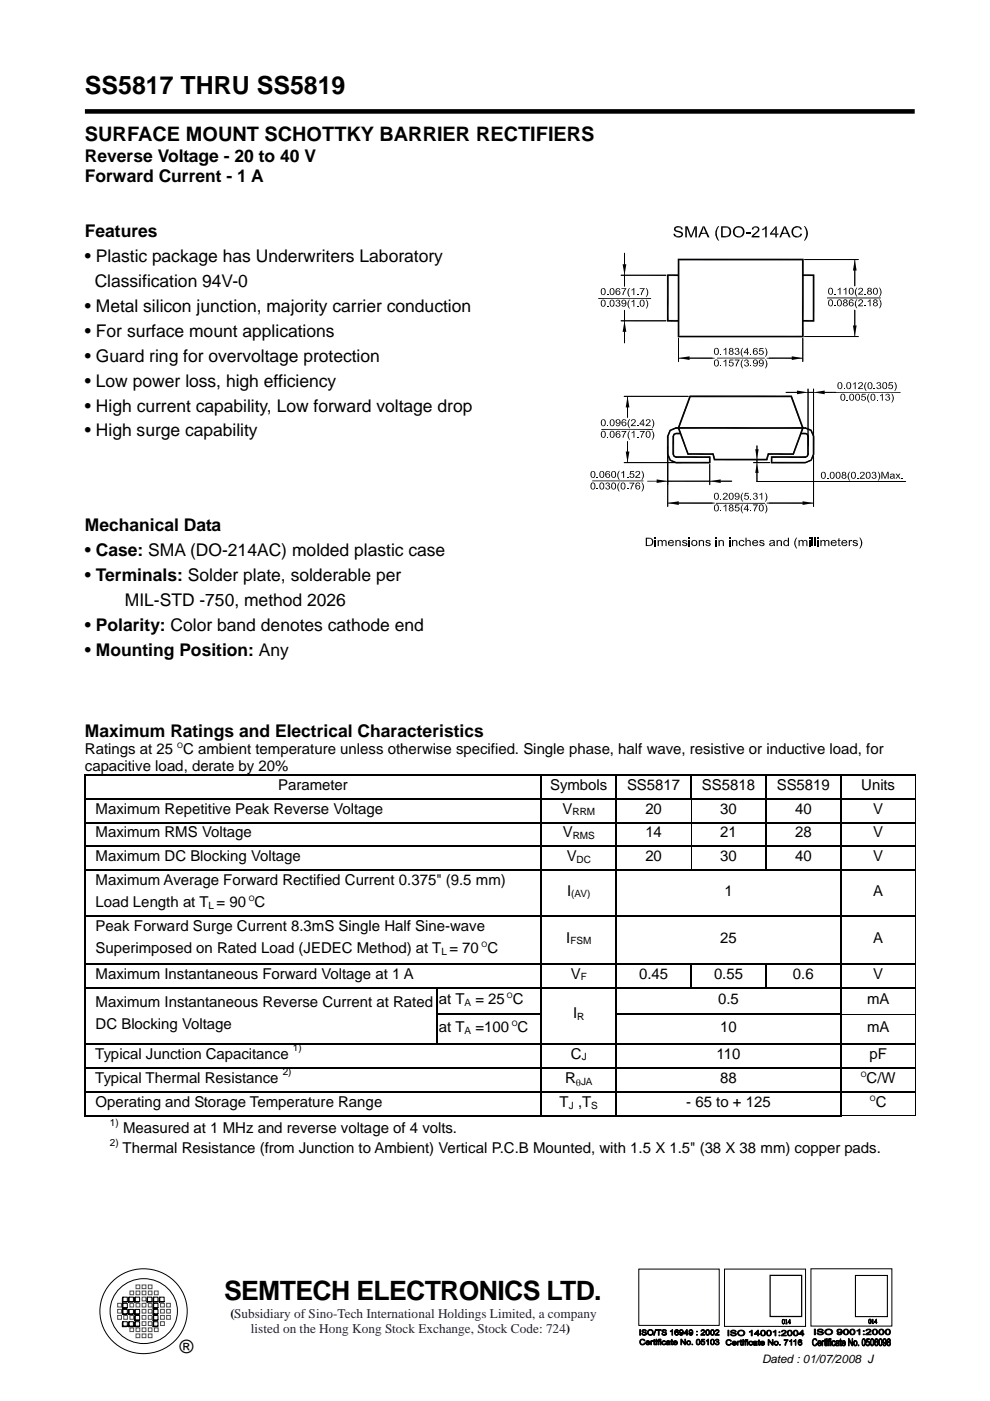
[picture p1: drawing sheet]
<svg xmlns="http://www.w3.org/2000/svg" width="210mm" height="297mm" viewBox="0 0 210 297" stroke-linecap="round" stroke-linejoin="round" font-family="sans-serif">
<defs><g id="words">
<text font-size="5.7" x="47.5" y="275.5">SEMTECH ELECTRONICS LTD.</text>
<text font-size="5.3" x="18" y="19.9">SS5817 THRU SS5819</text>
<text font-size="4.2" x="18" y="29.9">SURFACE MOUNT SCHOTTKY BARRIER RECTIFIERS</text>
<text font-size="3.9" x="38.1" y="287">®</text>
<g font-size="3.7">
<text x="18" y="34.3">Reverse Voltage - 20 to 40 V</text>
<text x="18" y="38.6">Forward Current - 1 A</text>
<text x="18" y="50.2">Features</text>
<text x="18" y="55.5">• Plastic package has Underwriters Laboratory</text>
<text x="20.1" y="60.8">Classification 94V-0</text>
<text x="18" y="66.1">• Metal silicon junction, majority carrier conduction</text>
<text x="18" y="71.4">• For surface mount applications</text>
<text x="18" y="76.7">• Guard ring for overvoltage protection</text>
<text x="18" y="82">• Low power loss, high efficiency</text>
<text x="18" y="87.2">• High current capability, Low forward voltage drop</text>
<text x="18" y="92.5">• High surge capability</text>
<text x="18" y="112.7">Mechanical Data</text>
<text x="18" y="118">• Case: SMA (DO-214AC) molded plastic case</text>
<text x="18" y="123.3">• Terminals: Solder plate, solderable per</text>
<text x="26.5" y="128.5">MIL-STD -750, method 2026</text>
<text x="18" y="133.8">• Polarity: Color band denotes cathode end</text>
<text x="18" y="139.1">• Mounting Position: Any</text>
<text x="18" y="156.2">Maximum Ratings and Electrical Characteristics</text>
</g>
<g font-size="3.2">
<text x="18" y="159.9">Ratings at 25 C ambient temperature unless otherwise specified. Single phase, half wave, resistive or inductive load, for</text>
<text x="18" y="163.6">capacitive load, derate by 20%</text>
<text x="59" y="167.5">Parameter</text>
<text x="116.7" y="167.5">Symbols</text>
<text x="133" y="167.5">SS5817</text>
<text x="148.9" y="167.5">SS5818</text>
<text x="164.7" y="167.5">SS5819</text>
<text x="182.7" y="167.5">Units</text>
<text x="20.3" y="172.5">Maximum Repetitive Peak Reverse Voltage</text>
<text x="119.3" y="172.5">V</text>
<text x="136.9" y="172.5">20</text>
<text x="152.8" y="172.5">30</text>
<text x="168.6" y="172.5">40</text>
<text x="185.2" y="172.5">V</text>
<text x="20.3" y="177.5">Maximum RMS Voltage</text>
<text x="119.4" y="177.5">V</text>
<text x="136.9" y="177.5">14</text>
<text x="152.8" y="177.5">21</text>
<text x="168.6" y="177.5">28</text>
<text x="185.2" y="177.5">V</text>
<text x="20.3" y="182.5">Maximum DC Blocking Voltage</text>
<text x="120.2" y="182.5">V</text>
<text x="136.9" y="182.5">20</text>
<text x="152.8" y="182.5">30</text>
<text x="168.6" y="182.5">40</text>
<text x="185.2" y="182.5">V</text>
<text x="20.3" y="187.6">Maximum Average Forward Rectified Current 0.375&quot; (9.5 mm)</text>
<text x="120.3" y="189.9">I</text>
<text x="153.6" y="189.9">1</text>
<text x="185.2" y="189.9">A</text>
<text x="20.3" y="192.3">Load Length at T = 90 C</text>
<text x="20.3" y="197.3">Peak Forward Surge Current 8.3mS Single Half Sine-wave</text>
<text x="20.3" y="202">Superimposed on Rated Load (JEDEC Method) at T = 70 C</text>
<text x="120.1" y="199.9">I</text>
<text x="152.8" y="199.9">25</text>
<text x="185.2" y="199.9">A</text>
<text x="20.3" y="207.5">Maximum Instantaneous Forward Voltage at 1 A</text>
<text x="121.1" y="207.5">V</text>
<text x="135.6" y="207.5">0.45</text>
<text x="151.4" y="207.5">0.55</text>
<text x="168.2" y="207.5">0.6</text>
<text x="185.2" y="207.5">V</text>
<text x="20.3" y="213.5">Maximum Instantaneous Reverse Current at Rated</text>
<text x="93.1" y="212.9">at T</text>
<text x="100.8" y="212.9">= 25 C</text>
<text x="121.6" y="215.9">I</text>
<text x="152.3" y="212.9">0.5</text>
<text x="183.9" y="212.9">mA</text>
<text x="20.3" y="218.2">DC Blocking Voltage</text>
<text x="93.1" y="218.8">at T</text>
<text x="100.8" y="218.8">=100 C</text>
<text x="152.8" y="218.8">10</text>
<text x="183.9" y="218.8">mA</text>
<text x="20.2" y="224.5">Typical Junction Capacitance</text>
<text x="121.1" y="224.5">C</text>
<text x="152" y="224.5">110</text>
<text x="184.4" y="224.5">pF</text>
<text x="20.2" y="229.6">Typical Thermal Resistance</text>
<text x="119.8" y="229.7">R</text>
<text x="152.8" y="229.6">88</text>
<text x="183.8" y="229.6">C/W</text>
<text x="20.3" y="234.7">Operating and Storage Temperature Range</text>
<text x="118.7" y="234.7">T ,T</text>
<text x="145.6" y="234.7">- 65 to + 125</text>
<text x="185.7" y="234.7">C</text>
<text x="26" y="244.5">Thermal Resistance (from Junction to Ambient) Vertical P.C.B Mounted, with 1.5 X 1.5&quot; (38 X 38 mm) copper pads.</text>
<text x="26.1" y="240.2">Measured at 1 MHz and reverse voltage of 4 volts.</text>
</g>
<text font-size="2.8" x="48.9" y="279.3">(Subsidiary of Sino-Tech International Holdings Limited, a company</text>
<text font-size="2.8" fill="#000080" x="53.2" y="282.7">listed on the Hong Kong Stock Exchange, Stock Code: 724)</text>
<text font-size="2.5" x="161.6" y="289">Dated : 01/07/2008 J</text>
<g font-size="2.1">
<text x="121.4" y="172.9">RRM</text>
<text x="121.5" y="177.9">RMS</text>
<text x="122.3" y="182.9">DC</text>
<text x="121.2" y="190.3">(AV)</text>
<text x="44.2" y="192.6">L</text>
<text x="93.6" y="202.4">L</text>
<text x="121" y="200.2">FSM</text>
<text x="123.2" y="207.9">F</text>
<text x="98.5" y="213.2">A</text>
<text x="98.5" y="219.2">A</text>
<text x="122.4" y="216.2">R</text>
<text x="62.1" y="222.9">1)</text>
<text x="123.4" y="224.8">J</text>
<text x="60" y="228">2)</text>
<text x="122.1" y="230.2">θJA</text>
<text x="23.3" y="238.7">1)</text>
<text x="120.7" y="235">J</text>
<text x="125.4" y="235">S</text>
<text x="23.3" y="242.9">2)</text>
</g>
<g font-size="1.6">
<text x="37.6" y="158.7">O</text>
<text x="52.8" y="191.1">O</text>
<text x="102.2" y="200.8">O</text>
<text x="107.5" y="211.6">O</text>
<text x="108.6" y="217.6">O</text>
<text x="182.6" y="228.3">O</text>
<text x="184.5" y="233.4">O</text>
</g>
</g></defs>
<path d="M163.3 270.4h6.7v8.7h-6.7z" fill="none" stroke="#000" stroke-width=".26"/>
<g fill="none" stroke="#000" stroke-width=".21">
<path d="M23.9 271.6a9.2 9.2 0 0 1 11.1-1.5 9.2 9.2 0 0 1 4.4 10.3 9.3 9.3 0 0 1-10.7 6.4 9.3 9.3 0 0 1-7.4-10 8.9 8.9 0 0 1 2.6-5.2zM25.1 273.5a7.1 7.1 0 0 1 8.7-1.6 7.1 7.1 0 0 1 3.5 8.1 7.2 7.2 0 0 1-8.3 4.7 7.2 7.2 0 0 1-5.6-7.7 6.7 6.7 0 0 1 1.7-3.5zM135.5 269.1h17v11.9h-17zM153.7 269.1h17.2v12.1h-17.2zM166 279.8a.44 .44 0 0 1 .5 .4 .44 .44 0 0 1-.5 .5l-.1-.5zM166.1 279.8a.42 .42 0 0 1 .3 .4 .42 .42 0 0 1-.3 .4zM166.6 279.8l.2-.1v.9l.2 .1h-.4l.2-.2v-.6zM167.5 279.9v.5h-.3zM167.5 279.7l.1 .7h.1l-.2 .3v-.3h-.4zM172 269h17.2v12.2h-17.2zM184.4 279.7a.44 .44 0 0 1 .4 .5 .44 .44 0 0 1-.4 .4l-.2-.4zM184.4 279.8a.43 .43 0 0 1 .3 .4 .43 .43 0 0 1-.3 .4l-.1-.4z"/>
<path d="M185 279.8l.2-.1v.8l.1 .1h-.3a.54 .54 0 0 0 0-.8zM185.8 279.8v.5h-.3zM185.9 279.7v.6h.1l-.1 .3-.1-.2h-.3zM135.7 281.9h.1v1.2h-.1zM135.9 284.1l.6-.2 .2 .4a.46 .46 0 0 0-.6-.2 .46 .46 0 0 0-.2 .7 .46 .46 0 0 0 .7 0l.1-.1a.54 .54 0 0 1-.6 .5 .54 .54 0 0 1-.4-.7zM136.3 282a.41 .41 0 0 1 .4-.2 .41 .41 0 0 1 .3 .4 .34 .34 0 0 0-.3-.2 .34 .34 0 0 0-.3 .3l.1 .1a.48 .48 0 0 1 .4 .1 .48 .48 0 0 1 .2 .5 .52 .52 0 0 1-.6 .1 .52 .52 0 0 1-.3-.4 .31 .31 0 0 0 .4 .3 .31 .31 0 0 0 .2-.4h-.1a.39 .39 0 0 1-.4-.1 .39 .39 0 0 1 0-.5zM137.1 284.4a.44 .44 0 0 1 .5-.1 .44 .44 0 0 1 .2 .4h-.7l.2 .3 .5-.1a.45 .45 0 0 1-.7 .2 .45 .45 0 0 1 0-.7zM137.2 284.4h.3l.2 .2h-.6zM138 284.3l.2 .1 .3-.1-.3 .2v.6h-.2zM138.7 284.1l.1-.1v.3h.2a.42 .42 0 0 0-.2 .6l.2 .2h-.3l-.1-.7zM139 281.9h.1l-.3 1.2h-.2zM139.1 283.9h.2v.2h-.2z"/>
<path d="M139.1 284.3h.2v.8h-.2zM139.2 281.9h1v.1h-.4v1.1h-.2v-1.1h-.4zM139.6 284l.4-.1-.3 .2 .2 .3h-.2v.7h-.1v-.7h-.2zM140 283.9h.2v.2h-.2zM140 284.3h.2v.8h-.2zM140.5 282a.41 .41 0 0 1 .5-.2 .41 .41 0 0 1 .3 .4 .32 .32 0 0 0-.4-.2 .32 .32 0 0 0-.3 .3l.1 .1a.48 .48 0 0 1 .5 .1 .48 .48 0 0 1 .1 .5 .52 .52 0 0 1-.5 .1 .52 .52 0 0 1-.4-.4h.1a.31 .31 0 0 0 .4 .3 .31 .31 0 0 0 .2-.4h-.1a.39 .39 0 0 1-.5-.1 .39 .39 0 0 1 0-.5zM140.5 284.4l.5-.1 .1 .2a.3 .3 0 0 0-.4-.1 .3 .3 0 0 0-.1 .4 .3 .3 0 0 0 .4 .1l.1-.1a.38 .38 0 0 1-.4 .4 .38 .38 0 0 1-.3-.5zM141.4 284.4a.46 .46 0 0 1 .6-.1 .46 .46 0 0 1 .1 .6l.1 .2-.2-.1a.35 .35 0 0 1-.5 .2 .35 .35 0 0 1-.2-.5 .35 .35 0 0 1 .5-.1l.1-.1a.3 .3 0 0 0-.5 0zM141.5 284.8h.4a.24 .24 0 0 1-.2 .2 .24 .24 0 0 1-.2-.2zM142.2 282.2l.5-.3v1.2h-.2v-.9l-.3 .1zM142.4 284.1l.2-.1v.3h.1a.42 .42 0 0 0-.1 .6l.1 .2h-.3l-.1-.7zM142.9 284.4a.44 .44 0 0 1 .5-.1 .44 .44 0 0 1 .3 .4h-.7l.1 .3 .6-.1a.46 .46 0 0 1-.7 .2 .46 .46 0 0 1-.1-.7z"/>
<path d="M143.1 284.4h.3l.1 .2h-.5zM143.2 282l.5-.1 .1 .3a.31 .31 0 0 0-.3-.2 .31 .31 0 0 0-.2 .3l-.1 .2a.41 .41 0 0 1 .7 .1 .41 .41 0 0 1-.2 .6 .41 .41 0 0 1-.6-.3zM144.2 282a.55 .55 0 0 1 .8 .5 .55 .55 0 0 1-.8 .5v-.2a.33 .33 0 0 0 .4 .2 .33 .33 0 0 0 .2-.5 .39 .39 0 0 1-.6 .1 .39 .39 0 0 1 0-.6zM144.4 283.9h.2l.6 1v-1h.2v1.2h-.2l-.6-.9v.9h-.2zM145.6 282.2v.5h-.4zM145.6 281.9h.2v.8h.2l-.2 .1v.3h-.2v-.3h-.5zM146.2 282a.55 .55 0 0 1 .8 .5 .55 .55 0 0 1-.7 .5l-.1-.2a.33 .33 0 0 0 .5 .2 .33 .33 0 0 0 .1-.5 .39 .39 0 0 1-.6 .1 .39 .39 0 0 1 0-.6zM146.7 285h.2v.1h-.2zM147.7 282.2h.2v.2h-.2zM147.7 282.9h.2v.2h-.2zM147.8 284.1a.56 .56 0 0 1 .7 .1 .56 .56 0 0 1-.1 .8 .56 .56 0 0 1-.7-.2 .56 .56 0 0 1 .1-.7zM147.9 284.1h.1a.48 .48 0 0 1 .3 .4 .48 .48 0 0 1-.3 .5l-.2-.2z"/>
<path d="M148.8 282a.43 .43 0 0 1 .7 .1 .43 .43 0 0 1-.4 .6l-.2 .3h.6v.1h-.9l.7-.7a.28 .28 0 0 0-.2-.4 .28 .28 0 0 0-.4 .3zM148.8 284h.7v.1h-.6v.3a.42 .42 0 0 1 .6 .2 .42 .42 0 0 1-.3 .6 .42 .42 0 0 1-.5-.4 .29 .29 0 0 0 .4 .3 .29 .29 0 0 0 .2-.4 .29 .29 0 0 0-.3-.2l-.3 .1zM149.8 282.1a.55 .55 0 0 1 .7 .1 .55 .55 0 0 1-.1 .8 .55 .55 0 0 1-.7-.2 .55 .55 0 0 1 .1-.7zM149.8 284.2l.5-.3v1.2h-.2v-.9l-.3 .2zM150 282a.48 .48 0 0 1 .3 .5 .48 .48 0 0 1-.3 .5l-.2-.5zM150.8 282.1a.55 .55 0 0 1 .7 .1 .55 .55 0 0 1-.1 .8 .55 .55 0 0 1-.7-.2 .55 .55 0 0 1 .1-.7zM150.8 284.1a.56 .56 0 0 1 .7 .1 .56 .56 0 0 1-.1 .8 .56 .56 0 0 1-.7-.2 .56 .56 0 0 1 .1-.7zM150.9 284.1h.1a.48 .48 0 0 1 .4 .4 .48 .48 0 0 1-.4 .5l-.2-.5zM151 282a.48 .48 0 0 1 .4 .5 .48 .48 0 0 1-.4 .5l-.1-.5zM151.8 284.1a.34 .34 0 0 1 .5-.2 .34 .34 0 0 1 0 .6 .38 .38 0 0 1 0 .7 .38 .38 0 0 1-.5-.4l.3 .2a.25 .25 0 0 0 .3-.3 .25 .25 0 0 0-.4-.1v-.2a.21 .21 0 0 0 .3-.2 .21 .21 0 0 0-.2-.2 .21 .21 0 0 0-.2 .3l-.2-.1zM151.8 282a.39 .39 0 0 1 .6 0 .39 .39 0 0 1-.1 .6l-.4 .4h.6v.1h-.8l.6-.7a.27 .27 0 0 0-.2-.4 .27 .27 0 0 0-.3 .3zM154.2 284.2l.6-.2 .3 .2-.1 .2a.46 .46 0 0 0-.6-.2 .46 .46 0 0 0-.2 .6 .46 .46 0 0 0 .7 .1l.2-.1a.53 .53 0 0 1-.5 .5 .53 .53 0 0 1-.5-.3l-.1-.6z"/>
<path d="M154.4 282h.2v1.2h-.2zM155 282.2a.71 .71 0 0 1 1.1 .2h-.2a.35 .35 0 0 0-.3-.3 .35 .35 0 0 0-.4 .3l.2 .1a.54 .54 0 0 1 .7 .6 .78 .78 0 0 1-1.2-.3h.2a.45 .45 0 0 0 .4 .3 .45 .45 0 0 0 .5-.3l-.2-.1a.61 .61 0 0 1-.8-.5zM155.4 284.5a.45 .45 0 0 1 .5-.1 .45 .45 0 0 1 .3 .4h-.8l.2 .3 .5-.2a.4 .4 0 0 1-.5 .4 .4 .4 0 0 1-.3-.5zM155.6 284.5h.3l.1 .2h-.5zM156.4 284.4l.1 .1 .4-.1-.2 .1a.38 .38 0 0 0-.2 .6v.1h-.1zM156.5 282.3a.76 .76 0 0 1 1-.3 .76 .76 0 0 1 .4 .9 .76 .76 0 0 1-1 .3 .76 .76 0 0 1-.4-.9zM157 284.1h.2v.3h.2l-.2 .1v.5l.2 .2h-.2a.54 .54 0 0 1-.2-.7h-.1zM157.5 284h.2v.2h-.2zM157.5 284.4h.2v.8h-.2zM158 284.1l.4-.1-.3 .2 .2 .3h-.2v.7h-.1v-.7h-.2zM158.5 284h.1v.2h-.1zM158.5 284.4h.1v.8h-.1z"/>
<path d="M158.9 282.3l.7-.3v1.2h-.3v-.9l-.4 .2zM158.9 284.4l.5-.1 .2 .3a.31 .31 0 0 0-.5-.1 .31 .31 0 0 0-.1 .4 .31 .31 0 0 0 .5 .1l.1-.1a.41 .41 0 0 1-.6 .3 .41 .41 0 0 1-.2-.6zM159.8 284.5a.47 .47 0 0 1 .7-.1 .47 .47 0 0 1 .1 .6v.2l-.2-.1a.35 .35 0 0 1-.5 .2 .35 .35 0 0 1-.1-.5 .35 .35 0 0 1 .5-.1h.1a.3 .3 0 0 0-.2-.3 .3 .3 0 0 0-.3 .2zM159.9 284.9l.5-.1-.1 .3h-.3zM160.7 282.3v.5h-.5zM160.7 282h.2v.8h.2v.1h-.2v.3h-.2v-.3h-.7zM160.9 284.1h.1v.3h.2l-.2 .1v.5l.2 .2-.3-.1-.1-.6zM161.4 284.5a.44 .44 0 0 1 .5-.1 .44 .44 0 0 1 .3 .4h-.7l.1 .3 .5-.2a.41 .41 0 0 1-.5 .4 .41 .41 0 0 1-.3-.5zM161.6 284.5h.3l.1 .2h-.5zM161.6 282.2h.1a.46 .46 0 0 1 .5 .4 .46 .46 0 0 1-.5 .5l-.2-.2zM162.7 282.2a.56 .56 0 0 1 .8 .1 .56 .56 0 0 1-.1 .7 .56 .56 0 0 1-.8 0zM162.9 282.2h.1a.46 .46 0 0 1 .4 .4 .46 .46 0 0 1-.4 .5l-.2-.2z"/>
<path d="M162.9 284h.2l.7 1v-1h.2v1.2h-.2l-.7-.9v.9h-.2zM164 282.3l.6-.3v1.2h-.2v-.9l-.4 .2zM165.2 282.4h.2v.1h-.2zM165.2 283.1h.2v.1h-.2zM165.3 285.1h.2v.1h-.2zM165.9 282.1h.6a.41 .41 0 0 1 .2 .4 .41 .41 0 0 1-.4 .4l-.3 .2h.8v.1h-1.1l.8-.8a.37 .37 0 0 0-.3-.3 .37 .37 0 0 0-.4 .3zM166.3 284h.9l-.6 1.2h-.1v-.3l.4-.7h-.6zM167.1 282.2a.56 .56 0 0 1 .8 .1 .56 .56 0 0 1-.1 .7 .56 .56 0 0 1-.8 0zM167.3 282.2h.1a.46 .46 0 0 1 .4 .4 .46 .46 0 0 1-.4 .5l-.2-.5zM167.4 284.3l.5-.3v1.2h-.1v-.9l-.4 .2zM168.3 284.3l.5-.3v1.2h-.1v-.9l-.4 .2zM168.5 282.2h.1a.46 .46 0 0 1 .5 .4 .46 .46 0 0 1-.5 .5l-.1-.2z"/>
<path d="M169.4 284.2l.5-.2 .1 .3a.32 .32 0 0 0-.3-.1 .32 .32 0 0 0-.3 .2v.2a.41 .41 0 0 1 .6 0 .41 .41 0 0 1-.1 .7 .41 .41 0 0 1-.6-.3zM170.1 282.3v.5h-.5zM170.2 282h.1v.8h.2v.1h-.2v.3h-.2v-.3h-.7zM172.6 283.9h.5l.2 .3-.2 .1a.39 .39 0 0 0-.5-.3 .39 .39 0 0 0-.2 .6 .39 .39 0 0 0 .2 .6 .39 .39 0 0 0 .5-.4h.1a.48 .48 0 0 1-.5 .6 .48 .48 0 0 1-.4-.7l.1-.6zM172.7 281.8h.3v1.2h-.3zM173.4 282a.8 .8 0 0 1 1.2 .1h-.1a.57 .57 0 0 0-.9 .1h.2a.63 .63 0 0 1 .8 .6 .89 .89 0 0 1-1.3-.2h.2a.5 .5 0 0 0 .5 .3 .5 .5 0 0 0 .4-.3l-.1-.1a.64 .64 0 0 1-.9-.5zM173.7 284.4h.2l.1 .3h-.4zM173.7 284.2a.47 .47 0 0 1 .5 .6h-.6l.2 .4 .3-.2a.38 .38 0 0 1-.5 .4 .38 .38 0 0 1-.2-.6zM174.3 284.2l.2 .2 .1-.2 .2 .1-.1 .1a.53 .53 0 0 0-.2 .8v.1h-.2zM174.9 284l.2-.2v.4h.1a.69 .69 0 0 0-.1 .9l.1 .2-.1 .1a.52 .52 0 0 1-.2-.8zM175 282.1a.82 .82 0 0 1 1-.3 .82 .82 0 0 1 .5 .9 .81 .81 0 0 1-1 .3 .81 .81 0 0 1-.5-.9zM175.3 283.8h.2v.2h-.2z"/>
<path d="M175.3 284.2h.2v1.1h-.2zM175.8 283.8h.3l-.2 .2 .1 .4h-.1v.9h-.2v-.9h-.1zM176.1 283.8h.2v.2h-.2zM176.1 284.2h.2v1.1h-.2zM176.6 284.4l.3-.2 .2 .4-.2-.2a.44 .44 0 0 0-.3 .4 .44 .44 0 0 0 .3 .4l.2-.3a.36 .36 0 0 1-.4 .5 .36 .36 0 0 1-.3-.6zM177.4 284.3a.42 .42 0 0 1 .5 0 .42 .42 0 0 1 0 .6l.1 .4-.2-.1a.35 .35 0 0 1-.5 .1 .35 .35 0 0 1-.1-.5 .35 .35 0 0 1 .5-.1l.1-.1a.21 .21 0 0 0-.2-.3 .21 .21 0 0 0-.2 .3l-.2-.1zM177.4 284.9l.3-.1a.21 .21 0 0 1 .1 .3 .21 .21 0 0 1-.3 .1 .21 .21 0 0 1-.1-.3zM177.7 281.9a.62 .62 0 0 1 .8 .1 .62 .62 0 0 1-.1 .9 .62 .62 0 0 1-.9-.2h.1a.44 .44 0 0 0 .5 .2 .44 .44 0 0 0 .3-.5 .47 .47 0 0 1-.6 .1 .47 .47 0 0 1-.1-.6zM178.2 284l.1-.2v.4h.2l-.2 .2v.7l.2 .2-.1 .1a.52 .52 0 0 1-.2-.8zM178.7 284.4a.42 .42 0 0 1 .5-.1 .42 .42 0 0 1 .1 .5h-.6l.2 .4 .3-.2a.38 .38 0 0 1-.4 .4 .38 .38 0 0 1-.2-.6zM178.8 284.4h.2l.2 .3h-.5zM179.2 282l.1-.1a.44 .44 0 0 1 .5 .5 .44 .44 0 0 1-.6 .4z"/>
<path d="M180 283.8h.1l.6 1.2v-1.2h.1v1.5h-.1l-.6-1.2v1.2h-.1zM180.6 282l.1-.1a.44 .44 0 0 1 .4 .5 .44 .44 0 0 1-.5 .4zM181.1 284.4a.54 .54 0 0 1 .8 .2 .54 .54 0 0 1-.3 .7 .57 .57 0 0 1-.6-.3 .57 .57 0 0 1 .1-.6zM181.3 284.4a.41 .41 0 0 1 .4 .4 .41 .41 0 0 1-.4 .4l-.1-.4zM181.8 282.1l.6-.3v1.2h-.2v-.9l-.4 .1zM182 285.1h.2v.2h-.2zM183 283.9a.72 .72 0 0 1 .5 1.1 .37 .37 0 0 1-.4 .4 .37 .37 0 0 1-.3-.6zM183.1 282.1h.2v.2h-.2zM183.1 282.8h.2v.2h-.2zM183.1 284h.1a.98 .98 0 0 1 0 1.2 1.01 1.01 0 0 1-.1-1.2zM183.7 282a.57 .57 0 0 1 .6-.2 .57 .57 0 0 1 .4 .4l-.8 .7h.9v.1h-1.2l.3-.4a.51 .51 0 0 0 .5-.6l-.3-.1-.5 .3zM183.9 283.8h.5v.2h-.4l-.1 .4a.45 .45 0 0 1 .6 .5 .45 .45 0 0 1-.7 .4v-.4a.3 .3 0 0 0 .4 .2 .3 .3 0 0 0 .1-.4 .3 .3 0 0 0-.4-.1h-.2z"/>
<path d="M184.8 283.9a.49 .49 0 0 1 .5 .1 .49 .49 0 0 1 0 .6v.2a.39 .39 0 0 1-.3 .6 .39 .39 0 0 1-.4-.6zM184.9 284a.64 .64 0 0 1 .3 1l-.2 .2a1.03 1.03 0 0 1-.1-1.2zM185.3 282l.1-.1a.44 .44 0 0 1 .5 .5 .44 .44 0 0 1-.6 .4zM185.7 283.9l.3-.1 .2 .4-.4-.2-.2 .5 .1-.1a.47 .47 0 0 1 .5 .5 .47 .47 0 0 1-.5 .4 1.29 1.29 0 0 1 0-1.4zM185.8 284.5a.29 .29 0 0 1 .3 .4 .29 .29 0 0 1-.4 .2l-.1-.3zM186.6 283.9a.49 .49 0 0 1 .5 .1 .49 .49 0 0 1 0 .6v.2a.39 .39 0 0 1-.3 .6 .39 .39 0 0 1-.4-.6v-.7zM186.7 284a1.02 1.02 0 0 1 .1 1.2 1.03 1.03 0 0 1-.1-1.2zM186.7 282l.1-.1a.47 .47 0 0 1 .5 .5 .47 .47 0 0 1-.5 .5l-.2-.3zM187.4 283.9a.45 .45 0 0 1 .6 .1 .45 .45 0 0 1 0 .5 .51 .51 0 0 1 0 .6 .51 .51 0 0 1-.6 .2l-.1-.3 .2 .2a.36 .36 0 0 0 .4-.2 .36 .36 0 0 0 0-.4l-.2 .2a.48 .48 0 0 1-.5-.3 .48 .48 0 0 1 .2-.6zM187.5 284a.3 .3 0 0 1 .4 .3 .3 .3 0 0 1-.4 .3zM188 282l.2-.1a.44 .44 0 0 1 .5 .5 .44 .44 0 0 1-.7 .4zM188.3 283.9a.36 .36 0 0 1 .5 .1 .36 .36 0 0 1-.1 .5 .45 .45 0 0 1 .2 .7 .45 .45 0 0 1-.7 0 .45 .45 0 0 1 .2-.7l-.2-.2z"/>
<circle cx="138" cy="282.5" r=".62"/>
<circle cx="138" cy="282.5" r=".47"/>
<circle cx="143.5" cy="282.7" r=".27"/>
<circle cx="144.5" cy="282.3" r=".27"/>
<circle cx="146.1" cy="284.7" r=".45"/>
<circle cx="146.1" cy="284.7" r=".31"/>
<circle cx="146.5" cy="282.3" r=".26"/>
<circle cx="157.2" cy="282.6" r=".53"/>
<circle cx="161.9" cy="282.6" r=".58"/>
<circle cx="164.7" cy="284.8" r=".46"/>
<circle cx="164.7" cy="284.8" r=".31"/>
<circle cx="168.8" cy="282.6" r=".58"/>
<circle cx="169.7" cy="284.9" r=".27"/>
<circle cx="175.7" cy="282.4" r=".55"/>
<circle cx="178.1" cy="282.2" r=".32"/>
<circle cx="179.5" cy="282.4" r=".61"/>
<circle cx="180.8" cy="282.4" r=".61"/>
<circle cx="185.6" cy="282.4" r=".61"/>
<circle cx="187" cy="282.4" r=".61"/>
<circle cx="188.3" cy="282.4" r=".61"/>
<circle cx="188.6" cy="284.2" r=".22"/>
<circle cx="188.6" cy="284.9" r=".28"/>
</g>
<g fill="#000">
<path d="M135.7 281.9h.1v1.2h-.1z" fill-rule="evenodd"/>
<path d="M136.3 282a.41 .41 0 0 1 .4-.2 .41 .41 0 0 1 .3 .4 .34 .34 0 0 0-.3-.2 .34 .34 0 0 0-.3 .3l.1 .1a.48 .48 0 0 1 .4 .1 .48 .48 0 0 1 .2 .5 .52 .52 0 0 1-.6 .1 .52 .52 0 0 1-.3-.4 .31 .31 0 0 0 .4 .3 .31 .31 0 0 0 .2-.4h-.1a.39 .39 0 0 1-.4-.1 .39 .39 0 0 1 0-.5z" fill-rule="evenodd"/>
<path d="M135.9 284.1l.6-.2 .2 .4a.46 .46 0 0 0-.6-.2 .46 .46 0 0 0-.2 .7 .46 .46 0 0 0 .7 0l.1-.1a.54 .54 0 0 1-.6 .5 .54 .54 0 0 1-.4-.7z" fill-rule="evenodd"/>
<path d="M137.3 282.5a.65 .65 0 0 1 1.3 0 .65 .65 0 0 1-1.3 0zM137.5 282.5a.47 .47 0 0 0 .9 0 .47 .47 0 0 0-.9 0z" fill-rule="evenodd"/>
<path d="M137.1 284.4a.44 .44 0 0 1 .5-.1 .44 .44 0 0 1 .2 .4h-.7l.2 .3 .5-.1a.45 .45 0 0 1-.7 .2 .45 .45 0 0 1 0-.7zM137.2 284.4l-.1 .2h.6l-.2-.2z" fill-rule="evenodd"/>
<path d="M138 284.3l.2 .1 .3-.1-.3 .2v.6h-.2z" fill-rule="evenodd"/>
<path d="M139 281.9h.1l-.3 1.2h-.2z" fill-rule="evenodd"/>
<path d="M138.7 284.1l.1-.1v.3h.2a.42 .42 0 0 0-.2 .6l.2 .2h-.3l-.1-.7z" fill-rule="evenodd"/>
<path d="M139.1 283.9h.2v.2h-.2zM139.1 284.3h.2v.8h-.2z" fill-rule="evenodd"/>
<path d="M139.6 284l.4-.1-.3 .2 .2 .3h-.2v.7h-.1v-.7h-.2z" fill-rule="evenodd"/>
<path d="M139.2 281.9h1v.1h-.4v1.1h-.2v-1.1h-.4z" fill-rule="evenodd"/>
<path d="M140 283.9h.2v.2h-.2zM140 284.3h.2v.8h-.2z" fill-rule="evenodd"/>
<path d="M140.5 282a.41 .41 0 0 1 .5-.2 .41 .41 0 0 1 .3 .4 .32 .32 0 0 0-.4-.2 .32 .32 0 0 0-.3 .3l.1 .1a.48 .48 0 0 1 .5 .1 .48 .48 0 0 1 .1 .5 .52 .52 0 0 1-.5 .1 .52 .52 0 0 1-.4-.4h.1a.31 .31 0 0 0 .4 .3 .31 .31 0 0 0 .2-.4h-.1a.39 .39 0 0 1-.5-.1 .39 .39 0 0 1 0-.5z" fill-rule="evenodd"/>
<path d="M140.5 284.4l.5-.1 .1 .2a.3 .3 0 0 0-.4-.1 .3 .3 0 0 0-.1 .4 .3 .3 0 0 0 .4 .1l.1-.1a.38 .38 0 0 1-.4 .4 .38 .38 0 0 1-.3-.5z" fill-rule="evenodd"/>
<path d="M141.4 284.4a.46 .46 0 0 1 .6-.1 .46 .46 0 0 1 .1 .6l.1 .2-.2-.1a.35 .35 0 0 1-.5 .2 .35 .35 0 0 1-.2-.5 .35 .35 0 0 1 .5-.1l.1-.1a.3 .3 0 0 0-.5 0zM141.5 284.8v.2a.21 .21 0 0 0 .3 0 .21 .21 0 0 0 0-.3z" fill-rule="evenodd"/>
<path d="M142.2 282.2l.5-.3v1.2h-.2v-.9l-.3 .1z" fill-rule="evenodd"/>
<path d="M142.4 284.1l.2-.1v.3h.1a.42 .42 0 0 0-.1 .6l.1 .2h-.3l-.1-.7z" fill-rule="evenodd"/>
<path d="M142.9 284.4a.44 .44 0 0 1 .5-.1 .44 .44 0 0 1 .3 .4h-.7l.1 .3 .6-.1a.46 .46 0 0 1-.7 .2 .46 .46 0 0 1-.1-.7zM143.1 284.4l-.1 .2h.5l-.1-.2z" fill-rule="evenodd"/>
<path d="M143.2 282l.5-.1 .1 .3a.31 .31 0 0 0-.3-.2 .31 .31 0 0 0-.2 .3l-.1 .2a.41 .41 0 0 1 .7 .1 .41 .41 0 0 1-.2 .6 .41 .41 0 0 1-.6-.3zM143.3 282.7a.27 .27 0 0 0 .5 0 .27 .27 0 0 0-.5 0z" fill-rule="evenodd"/>
<path d="M144.2 282a.55 .55 0 0 1 .8 .5 .55 .55 0 0 1-.8 .5v-.2a.33 .33 0 0 0 .4 .2 .33 .33 0 0 0 .2-.5 .39 .39 0 0 1-.6 .1 .39 .39 0 0 1 0-.6zM144.2 282.3a.3 .3 0 0 0 .6 0 .3 .3 0 0 0-.6 0z" fill-rule="evenodd"/>
<path d="M144.4 283.9h.2l.6 1v-1h.2v1.2h-.2l-.6-.9v.9h-.2z" fill-rule="evenodd"/>
<path d="M145.6 281.9h.2v.8h.2l-.2 .1v.3h-.2v-.3h-.5zM145.6 282.2l-.4 .5h.4z" fill-rule="evenodd"/>
<path d="M145.6 284.7a.45 .45 0 0 1 .9 0 .45 .45 0 0 1-.9 0zM145.8 284.7a.31 .31 0 0 0 .6 0 .31 .31 0 0 0-.6 0z" fill-rule="evenodd"/>
<path d="M146.2 282a.55 .55 0 0 1 .8 .5 .55 .55 0 0 1-.7 .5l-.1-.2a.33 .33 0 0 0 .5 .2 .33 .33 0 0 0 .1-.5 .39 .39 0 0 1-.6 .1 .39 .39 0 0 1 0-.6zM146.3 282.3a.26 .26 0 0 0 .5 0 .26 .26 0 0 0-.5 0z" fill-rule="evenodd"/>
<path d="M146.7 285h.2v.1h-.2z" fill-rule="evenodd"/>
<path d="M147.8 284.1a.56 .56 0 0 1 .7 .1 .56 .56 0 0 1-.1 .8 .56 .56 0 0 1-.7-.2 .56 .56 0 0 1 .1-.7zM147.9 284.1l-.1 .7 .2 .2a.48 .48 0 0 0 .3-.5 .48 .48 0 0 0-.3-.4z" fill-rule="evenodd"/>
<path d="M147.7 282.2h.2v.2h-.2zM147.7 282.9h.2v.2h-.2z" fill-rule="evenodd"/>
<path d="M148.8 284h.7v.1h-.6v.3a.42 .42 0 0 1 .6 .2 .42 .42 0 0 1-.3 .6 .42 .42 0 0 1-.5-.4 .29 .29 0 0 0 .4 .3 .29 .29 0 0 0 .2-.4 .29 .29 0 0 0-.3-.2l-.3 .1z" fill-rule="evenodd"/>
<path d="M148.8 282a.43 .43 0 0 1 .7 .1 .43 .43 0 0 1-.4 .6l-.2 .3h.6v.1h-.9l.7-.7a.28 .28 0 0 0-.2-.4 .28 .28 0 0 0-.4 .3z" fill-rule="evenodd"/>
<path d="M149.8 282.1a.55 .55 0 0 1 .7 .1 .55 .55 0 0 1-.1 .8 .55 .55 0 0 1-.7-.2 .55 .55 0 0 1 .1-.7zM150 282a.52 .52 0 0 0-.2 .6 .52 .52 0 0 0 .4 .4 .52 .52 0 0 0 .2-.6 .52 .52 0 0 0-.4-.4z" fill-rule="evenodd"/>
<path d="M149.8 284.2l.5-.3v1.2h-.2v-.9l-.3 .2z" fill-rule="evenodd"/>
<path d="M150.8 282.1a.55 .55 0 0 1 .7 .1 .55 .55 0 0 1-.1 .8 .55 .55 0 0 1-.7-.2 .55 .55 0 0 1 .1-.7zM151 282a.52 .52 0 0 0-.2 .6 .52 .52 0 0 0 .4 .4 .51 .51 0 0 0 .2-.6 .51 .51 0 0 0-.4-.4z" fill-rule="evenodd"/>
<path d="M150.8 284.1a.56 .56 0 0 1 .7 .1 .56 .56 0 0 1-.1 .8 .56 .56 0 0 1-.7-.2 .56 .56 0 0 1 .1-.7zM150.9 284.1l-.1 .4 .2 .5a.48 .48 0 0 0 .4-.5 .48 .48 0 0 0-.4-.4z" fill-rule="evenodd"/>
<path d="M151.8 284.1a.34 .34 0 0 1 .5-.2 .34 .34 0 0 1 0 .6 .38 .38 0 0 1 0 .7 .38 .38 0 0 1-.5-.4l.3 .2a.25 .25 0 0 0 .3-.3 .25 .25 0 0 0-.4-.1v-.2a.21 .21 0 0 0 .3-.2 .21 .21 0 0 0-.2-.2 .21 .21 0 0 0-.2 .3l-.2-.1z" fill-rule="evenodd"/>
<path d="M151.8 282a.39 .39 0 0 1 .6 0 .39 .39 0 0 1-.1 .6l-.4 .4h.6v.1h-.8l.6-.7a.27 .27 0 0 0-.2-.4 .27 .27 0 0 0-.3 .3z" fill-rule="evenodd"/>
<path d="M154.4 282h.2v1.2h-.2z" fill-rule="evenodd"/>
<path d="M155 282.2a.71 .71 0 0 1 1.1 .2h-.2a.35 .35 0 0 0-.3-.3 .35 .35 0 0 0-.4 .3l.2 .1a.54 .54 0 0 1 .7 .6 .78 .78 0 0 1-1.2-.3h.2a.45 .45 0 0 0 .4 .3 .45 .45 0 0 0 .5-.3l-.2-.1a.61 .61 0 0 1-.8-.5z" fill-rule="evenodd"/>
<path d="M154.2 284.2l.6-.2 .3 .2-.1 .2a.46 .46 0 0 0-.6-.2 .46 .46 0 0 0-.2 .6 .46 .46 0 0 0 .7 .1l.2-.1a.53 .53 0 0 1-.5 .5 .53 .53 0 0 1-.5-.3l-.1-.6z" fill-rule="evenodd"/>
<path d="M155.4 284.5a.45 .45 0 0 1 .5-.1 .45 .45 0 0 1 .3 .4h-.8l.2 .3 .5-.2a.4 .4 0 0 1-.5 .4 .4 .4 0 0 1-.3-.5zM155.6 284.5l-.1 .2h.5l-.1-.2z" fill-rule="evenodd"/>
<path d="M156.4 284.4l.1 .1 .4-.1-.2 .1a.38 .38 0 0 0-.2 .6v.1h-.1z" fill-rule="evenodd"/>
<path d="M156.5 282.3a.76 .76 0 0 1 1-.3 .76 .76 0 0 1 .4 .9 .76 .76 0 0 1-1 .3 .76 .76 0 0 1-.4-.9zM156.7 282.6a.53 .53 0 0 0 1 0 .53 .53 0 0 0-1 0z" fill-rule="evenodd"/>
<path d="M157 284.1h.2v.3h.2l-.2 .1v.5l.2 .2h-.2a.54 .54 0 0 1-.2-.7h-.1z" fill-rule="evenodd"/>
<path d="M157.5 284h.2v.2h-.2zM157.5 284.4h.2v.8h-.2z" fill-rule="evenodd"/>
<path d="M158 284.1l.4-.1-.3 .2 .2 .3h-.2v.7h-.1v-.7h-.2z" fill-rule="evenodd"/>
<path d="M158.5 284h.1v.2h-.1zM158.5 284.4h.1v.8h-.1z" fill-rule="evenodd"/>
<path d="M158.9 284.4l.5-.1 .2 .3a.31 .31 0 0 0-.5-.1 .31 .31 0 0 0-.1 .4 .31 .31 0 0 0 .5 .1l.1-.1a.41 .41 0 0 1-.6 .3 .41 .41 0 0 1-.2-.6z" fill-rule="evenodd"/>
<path d="M158.9 282.3l.7-.3v1.2h-.3v-.9l-.4 .2z" fill-rule="evenodd"/>
<path d="M159.8 284.5a.47 .47 0 0 1 .7-.1 .47 .47 0 0 1 .1 .6v.2l-.2-.1a.35 .35 0 0 1-.5 .2 .35 .35 0 0 1-.1-.5 .35 .35 0 0 1 .5-.1h.1a.3 .3 0 0 0-.2-.3 .3 .3 0 0 0-.3 .2zM159.9 284.9l.1 .2h.3l.1-.3z" fill-rule="evenodd"/>
<path d="M160.7 282h.2v.8h.2v.1h-.2v.3h-.2v-.3h-.7zM160.7 282.3l-.5 .5h.5z" fill-rule="evenodd"/>
<path d="M160.9 284.1h.1v.3h.2l-.2 .1v.5l.2 .2-.3-.1-.1-.6z" fill-rule="evenodd"/>
<path d="M161.3 282.6a.6 .6 0 0 1 1.2 0 .6 .6 0 0 1-1.2 0zM161.6 282.2l-.1 .7 .2 .2a.46 .46 0 0 0 .5-.5 .46 .46 0 0 0-.5-.4z" fill-rule="evenodd"/>
<path d="M161.4 284.5a.44 .44 0 0 1 .5-.1 .44 .44 0 0 1 .3 .4h-.7l.1 .3 .5-.2a.41 .41 0 0 1-.5 .4 .41 .41 0 0 1-.3-.5zM161.6 284.5l-.1 .2h.5l-.1-.2z" fill-rule="evenodd"/>
<path d="M162.7 282.2a.56 .56 0 0 1 .8 .1 .56 .56 0 0 1-.1 .7 .56 .56 0 0 1-.8 0zM162.9 282.2l-.1 .7 .2 .2a.44 .44 0 0 0 .4-.5 .44 .44 0 0 0-.5-.4z" fill-rule="evenodd"/>
<path d="M162.9 284h.2l.7 1v-1h.2v1.2h-.2l-.7-.9v.9h-.2z" fill-rule="evenodd"/>
<path d="M164.2 284.8a.46 .46 0 0 1 .9 0 .46 .46 0 0 1-.9 0zM164.4 284.8a.31 .31 0 0 0 .6 0 .31 .31 0 0 0-.6 0z" fill-rule="evenodd"/>
<path d="M164 282.3l.6-.3v1.2h-.2v-.9l-.4 .2z" fill-rule="evenodd"/>
<path d="M165.2 282.4h.2v.1h-.2zM165.2 283.1h.2v.1h-.2z" fill-rule="evenodd"/>
<path d="M165.3 285.1h.2v.1h-.2z" fill-rule="evenodd"/>
<path d="M166.3 284h.9l-.6 1.2h-.1v-.3l.4-.7h-.6z" fill-rule="evenodd"/>
<path d="M166 279.8a.44 .44 0 0 1 .5 .4 .44 .44 0 0 1-.5 .5l-.1-.5zM166.1 279.8a.5 .5 0 0 0 .2 .8 .5 .5 0 0 0-.2-.8z" fill-rule="evenodd"/>
<path d="M165.9 282.1h.6a.41 .41 0 0 1 .2 .4 .41 .41 0 0 1-.4 .4l-.3 .2h.8v.1h-1.1l.8-.8a.37 .37 0 0 0-.3-.3 .37 .37 0 0 0-.4 .3z" fill-rule="evenodd"/>
<path d="M166.6 279.8l.2-.1v.9l.2 .1h-.4l.2-.2v-.6z" fill-rule="evenodd"/>
<path d="M167.1 282.2a.56 .56 0 0 1 .8 .1 .56 .56 0 0 1-.1 .7 .56 .56 0 0 1-.8 0zM167.3 282.2l-.1 .4 .2 .5a.46 .46 0 0 0 .4-.5 .46 .46 0 0 0-.4-.4z" fill-rule="evenodd"/>
<path d="M167.5 279.7l.1 .7h.1l-.2 .3v-.3h-.4zM167.5 279.9l-.3 .5h.3z" fill-rule="evenodd"/>
<path d="M167.4 284.3l.5-.3v1.2h-.1v-.9l-.4 .2z" fill-rule="evenodd"/>
<path d="M168.2 282.6a.6 .6 0 0 1 1.2 0 .6 .6 0 0 1-1.2 0zM168.5 282.2v.7l.1 .2a.46 .46 0 0 0 .5-.5 .46 .46 0 0 0-.5-.4z" fill-rule="evenodd"/>
<path d="M168.3 284.3l.5-.3v1.2h-.1v-.9l-.4 .2z" fill-rule="evenodd"/>
<path d="M169.4 284.2l.5-.2 .1 .3a.32 .32 0 0 0-.3-.1 .32 .32 0 0 0-.3 .2v.2a.41 .41 0 0 1 .6 0 .41 .41 0 0 1-.1 .7 .41 .41 0 0 1-.6-.3zM169.4 284.9a.3 .3 0 0 0 .6 0 .3 .3 0 0 0-.6 0z" fill-rule="evenodd"/>
<path d="M170.2 282h.1v.8h.2v.1h-.2v.3h-.2v-.3h-.7zM170.1 282.3l-.5 .5h.5z" fill-rule="evenodd"/>
<path d="M172.7 281.8h.3v1.2h-.3z" fill-rule="evenodd"/>
<path d="M172.6 283.9h.5l.2 .3-.2 .1a.39 .39 0 0 0-.5-.3 .39 .39 0 0 0-.2 .6 .39 .39 0 0 0 .2 .6 .39 .39 0 0 0 .5-.4h.1a.48 .48 0 0 1-.5 .6 .48 .48 0 0 1-.4-.7l.1-.6z" fill-rule="evenodd"/>
<path d="M173.4 282a.8 .8 0 0 1 1.2 .1h-.1a.57 .57 0 0 0-.9 .1h.2a.63 .63 0 0 1 .8 .6 .89 .89 0 0 1-1.3-.2h.2a.5 .5 0 0 0 .5 .3 .5 .5 0 0 0 .4-.3l-.1-.1a.64 .64 0 0 1-.9-.5z" fill-rule="evenodd"/>
<path d="M173.7 284.2a.47 .47 0 0 1 .5 .6h-.6l.2 .4 .3-.2a.38 .38 0 0 1-.5 .4 .38 .38 0 0 1-.2-.6zM173.7 284.4l-.1 .3h.4l-.1-.3z" fill-rule="evenodd"/>
<path d="M174.3 284.2l.2 .2 .1-.2 .2 .1-.1 .1a.53 .53 0 0 0-.2 .8v.1h-.2z" fill-rule="evenodd"/>
<path d="M175 282.1a.82 .82 0 0 1 1-.3 .82 .82 0 0 1 .5 .9 .81 .81 0 0 1-1 .3 .81 .81 0 0 1-.5-.9zM175.2 282.4a.55 .55 0 0 0 1.1 0 .55 .55 0 0 0-1.1 0z" fill-rule="evenodd"/>
<path d="M174.9 284l.2-.2v.4h.1a.69 .69 0 0 0-.1 .9l.1 .2-.1 .1a.52 .52 0 0 1-.2-.8z" fill-rule="evenodd"/>
<path d="M175.3 283.8h.2v.2h-.2zM175.3 284.2h.2v1.1h-.2z" fill-rule="evenodd"/>
<path d="M175.8 283.8h.3l-.2 .2 .1 .4h-.1v.9h-.2v-.9h-.1z" fill-rule="evenodd"/>
<path d="M176.1 283.8h.2v.2h-.2zM176.1 284.2h.2v1.1h-.2z" fill-rule="evenodd"/>
<path d="M176.6 284.4l.3-.2 .2 .4-.2-.2a.44 .44 0 0 0-.3 .4 .44 .44 0 0 0 .3 .4l.2-.3a.36 .36 0 0 1-.4 .5 .36 .36 0 0 1-.3-.6z" fill-rule="evenodd"/>
<path d="M177.7 281.9a.62 .62 0 0 1 .8 .1 .62 .62 0 0 1-.1 .9 .62 .62 0 0 1-.9-.2h.1a.44 .44 0 0 0 .5 .2 .44 .44 0 0 0 .3-.5 .47 .47 0 0 1-.6 .1 .47 .47 0 0 1-.1-.6zM177.8 282.2a.32 .32 0 0 0 .6 0 .32 .32 0 0 0-.6 0z" fill-rule="evenodd"/>
<path d="M177.4 284.3a.42 .42 0 0 1 .5 0 .42 .42 0 0 1 0 .6l.1 .4-.2-.1a.35 .35 0 0 1-.5 .1 .35 .35 0 0 1-.1-.5 .35 .35 0 0 1 .5-.1l.1-.1a.21 .21 0 0 0-.2-.3 .21 .21 0 0 0-.2 .3l-.2-.1zM177.4 284.9a.21 .21 0 0 0 .1 .3 .21 .21 0 0 0 .3-.1 .21 .21 0 0 0-.1-.3z" fill-rule="evenodd"/>
<path d="M178.2 284l.1-.2v.4h.2l-.2 .2v.7l.2 .2-.1 .1a.52 .52 0 0 1-.2-.8z" fill-rule="evenodd"/>
<path d="M178.9 282.4a.61 .61 0 0 1 1.2 0 .61 .61 0 0 1-1.2 0zM179.2 282l-.1 .6 .2 .3a.44 .44 0 0 0 .5-.5 .44 .44 0 0 0-.6-.4z" fill-rule="evenodd"/>
<path d="M178.7 284.4a.42 .42 0 0 1 .5-.1 .42 .42 0 0 1 .1 .5h-.6l.2 .4 .3-.2a.38 .38 0 0 1-.4 .4 .38 .38 0 0 1-.2-.6zM178.8 284.4l-.1 .3h.5l-.2-.3z" fill-rule="evenodd"/>
<path d="M180 283.8h.1l.6 1.2v-1.2h.1v1.5h-.1l-.6-1.2v1.2h-.1z" fill-rule="evenodd"/>
<path d="M180.2 282.4a.61 .61 0 0 1 1.2 0 .61 .61 0 0 1-1.2 0zM180.6 282l-.1 .6 .2 .3a.44 .44 0 0 0 .4-.5 .44 .44 0 0 0-.5-.4z" fill-rule="evenodd"/>
<path d="M181.1 284.4a.54 .54 0 0 1 .8 .2 .54 .54 0 0 1-.3 .7 .57 .57 0 0 1-.6-.3 .57 .57 0 0 1 .1-.6zM181.3 284.4a.45 .45 0 0 0-.1 .5 .45 .45 0 0 0 .3 .3 .45 .45 0 0 0 .2-.5 .45 .45 0 0 0-.4-.3z" fill-rule="evenodd"/>
<path d="M182 285.1h.2v.2h-.2z" fill-rule="evenodd"/>
<path d="M181.8 282.1l.6-.3v1.2h-.2v-.9l-.4 .1z" fill-rule="evenodd"/>
<path d="M183 283.9a.72 .72 0 0 1 .5 1.1 .37 .37 0 0 1-.4 .4 .37 .37 0 0 1-.3-.6zM183.1 284l-.1 .1a1.05 1.05 0 0 0 .2 1.1 .98 .98 0 0 0 0-1.2z" fill-rule="evenodd"/>
<path d="M183.1 282.1h.2v.2h-.2zM183.1 282.8h.2v.2h-.2z" fill-rule="evenodd"/>
<path d="M183.9 283.8h.5v.2h-.4l-.1 .4a.45 .45 0 0 1 .6 .5 .45 .45 0 0 1-.7 .4v-.4a.3 .3 0 0 0 .4 .2 .3 .3 0 0 0 .1-.4 .3 .3 0 0 0-.4-.1h-.2z" fill-rule="evenodd"/>
<path d="M184.8 283.9a.49 .49 0 0 1 .5 .1 .49 .49 0 0 1 0 .6v.2a.39 .39 0 0 1-.3 .6 .39 .39 0 0 1-.4-.6zM184.9 284l-.1 .1a1.05 1.05 0 0 0 .2 1.1 .95 .95 0 0 0 0-1.2z" fill-rule="evenodd"/>
<path d="M183.7 282a.57 .57 0 0 1 .6-.2 .57 .57 0 0 1 .4 .4l-.8 .7h.9v.1h-1.2l.3-.4a.51 .51 0 0 0 .5-.6l-.3-.1-.5 .3z" fill-rule="evenodd"/>
<path d="M184.4 279.7a.44 .44 0 0 1 .4 .5 .44 .44 0 0 1-.4 .4l-.2-.4zM184.4 279.8a.5 .5 0 0 0 .2 .8 .51 .51 0 0 0-.2-.8z" fill-rule="evenodd"/>
<path d="M185 282.4a.61 .61 0 0 1 1.2 0 .61 .61 0 0 1-1.2 0zM185.3 282l-.1 .6 .2 .3a.44 .44 0 0 0 .5-.5 .44 .44 0 0 0-.6-.4z" fill-rule="evenodd"/>
<path d="M185 279.8l.2-.1v.8l.1 .1h-.3a.54 .54 0 0 0 0-.8z" fill-rule="evenodd"/>
<path d="M185.9 279.7v.6h.1l-.1 .3-.1-.2h-.3zM185.8 279.8l-.3 .5h.3z" fill-rule="evenodd"/>
<path d="M185.7 283.9l.3-.1 .2 .4-.4-.2-.2 .5 .1-.1a.47 .47 0 0 1 .5 .5 .47 .47 0 0 1-.5 .4 1.29 1.29 0 0 1 0-1.4zM185.8 284.5a.31 .31 0 0 0-.2 .4 .31 .31 0 0 0 .4 .2l.1-.4z" fill-rule="evenodd"/>
<path d="M186.4 282.4a.61 .61 0 0 1 1.2 0 .61 .61 0 0 1-1.2 0zM186.7 282l-.1 .6 .2 .3a.44 .44 0 0 0 .5-.5 .44 .44 0 0 0-.6-.4z" fill-rule="evenodd"/>
<path d="M186.6 283.9a.49 .49 0 0 1 .5 .1 .49 .49 0 0 1 0 .6v.2a.39 .39 0 0 1-.3 .6 .39 .39 0 0 1-.4-.6v-.7zM186.7 284l-.1 .1a1.05 1.05 0 0 0 .2 1.1 1.02 1.02 0 0 0-.1-1.2z" fill-rule="evenodd"/>
<path d="M187.4 283.9a.45 .45 0 0 1 .6 .1 .45 .45 0 0 1 0 .5 .51 .51 0 0 1 0 .6 .51 .51 0 0 1-.6 .2l-.1-.3 .2 .2a.36 .36 0 0 0 .4-.2 .36 .36 0 0 0 0-.4l-.2 .2a.48 .48 0 0 1-.5-.3 .48 .48 0 0 1 .2-.6zM187.5 284a.32 .32 0 0 0-.1 .4 .32 .32 0 0 0 .4 .2v-.4z" fill-rule="evenodd"/>
<path d="M187.7 282.4a.61 .61 0 0 1 1.2 0 .61 .61 0 0 1-1.2 0zM188 282v.6l.2 .3a.44 .44 0 0 0 .5-.5 .44 .44 0 0 0-.7-.4z" fill-rule="evenodd"/>
<path d="M188.3 283.9a.36 .36 0 0 1 .5 .1 .36 .36 0 0 1-.1 .5 .45 .45 0 0 1 .2 .7 .45 .45 0 0 1-.7 0 .45 .45 0 0 1 .2-.7l-.2-.2zM188.3 284.2a.25 .25 0 0 0 .5 0 .25 .25 0 0 0-.5 0zM188.3 284.9a.28 .28 0 0 0 .5 0 .28 .28 0 0 0-.5 0z" fill-rule="evenodd"/>
</g>
<path d="M181.4 270.4h6.8v8.7h-6.8z" fill="none" stroke="#000" stroke-width=".23"/>
<path d="M30.1 273.7h.8v.8h-.8z" fill="#fff"/>
<path d="M30.1 273.7h.8v.8h-.8z" fill="none" stroke="#4d4d4d" stroke-width=".21"/>
<path d="M30.1 275h.8v.8h-.8z" fill="#fff"/>
<path d="M30.1 275h.8v.8h-.8z" fill="none" stroke="#4d4d4d" stroke-width=".21"/>
<path d="M30.1 280.2h.8v.8h-.8z" fill="#fff"/>
<path d="M30.1 280.2h.8v.8h-.8z" fill="none" stroke="#4d4d4d" stroke-width=".21"/>
<path d="M30.1 277.6h.8v.8h-.8z" fill="#fff"/>
<path d="M30.1 277.6h.8v.8h-.8z" fill="none" stroke="#4d4d4d" stroke-width=".21"/>
<path d="M30.1 282.8h.8v.8h-.8z" fill="#fff"/>
<path d="M30.1 282.8h.8v.8h-.8z" fill="none" stroke="#4d4d4d" stroke-width=".21"/>
<path d="M30.1 276.3h.8v.8h-.8z" fill="#fff"/>
<path d="M30.1 276.3h.8v.8h-.8z" fill="none" stroke="#4d4d4d" stroke-width=".21"/>
<path d="M30.1 278.9h.8v.8h-.8z" fill="#fff"/>
<path d="M30.1 278.9h.8v.8h-.8z" fill="none" stroke="#4d4d4d" stroke-width=".21"/>
<path d="M30.1 281.5h.8v.8h-.8z" fill="#fff"/>
<path d="M30.1 281.5h.8v.8h-.8z" fill="none" stroke="#4d4d4d" stroke-width=".21"/>
<path d="M28.9 272.4h.8v.8h-.8z" fill="#fff"/>
<path d="M28.9 272.4h.8v.8h-.8z" fill="none" stroke="#4d4d4d" stroke-width=".21"/>
<path d="M31.5 273.7h.7v.8h-.7z" fill="#fff"/>
<path d="M31.5 273.7h.7v.8h-.7z" fill="none" stroke="#4d4d4d" stroke-width=".21"/>
<path d="M32.8 273.7h.7v.8h-.7z" fill="#fff"/>
<path d="M32.7 273.7h.8v.8h-.8z" fill="none" stroke="#4d4d4d" stroke-width=".21"/>
<path d="M31.5 272.4h.7v.8h-.7z" fill="#fff"/>
<path d="M31.5 272.4h.7v.8h-.7z" fill="none" stroke="#4d4d4d" stroke-width=".21"/>
<path d="M30.1 272.4h.8v.8h-.8z" fill="#fff"/>
<path d="M30.1 272.4h.8v.8h-.8z" fill="none" stroke="#4d4d4d" stroke-width=".21"/>
<path d="M28.9 273.7h.8v.8h-.8z" fill="#fff"/>
<path d="M28.9 273.7h.8v.8h-.8z" fill="none" stroke="#4d4d4d" stroke-width=".21"/>
<path d="M27.6 273.7h.7v.8h-.7z" fill="#fff"/>
<path d="M27.6 273.7h.7v.8h-.7z" fill="none" stroke="#4d4d4d" stroke-width=".21"/>
<path d="M31.5 276.3h.7v.8h-.7z" fill="#fff"/>
<path d="M31.5 276.3h.7v.8h-.7z" fill="none" stroke="#4d4d4d" stroke-width=".21"/>
<path d="M31.5 277.6h.7v.8h-.7z" fill="#fff"/>
<path d="M31.5 277.6h.7v.8h-.7z" fill="none" stroke="#4d4d4d" stroke-width=".21"/>
<path d="M31.5 278.9h.7v.8h-.7z" fill="#fff"/>
<path d="M31.5 278.9h.7v.8h-.7z" fill="none" stroke="#4d4d4d" stroke-width=".21"/>
<path d="M31.5 280.2h.7v.8h-.7z" fill="#fff"/>
<path d="M31.5 280.2h.7v.8h-.7z" fill="none" stroke="#4d4d4d" stroke-width=".21"/>
<path d="M31.5 281.5h.7v.8h-.7z" fill="#fff"/>
<path d="M31.5 281.5h.7v.8h-.7z" fill="none" stroke="#4d4d4d" stroke-width=".21"/>
<path d="M31.5 282.8h.7v.8h-.7z" fill="#fff"/>
<path d="M31.5 282.8h.7v.8h-.7z" fill="none" stroke="#4d4d4d" stroke-width=".21"/>
<path d="M28.9 282.8h.8v.8h-.8z" fill="#fff"/>
<path d="M28.9 282.8h.8v.8h-.8z" fill="none" stroke="#4d4d4d" stroke-width=".21"/>
<path d="M28.9 276.3h.8v.8h-.8z" fill="#fff"/>
<path d="M28.9 276.3h.8v.8h-.8z" fill="none" stroke="#4d4d4d" stroke-width=".21"/>
<path d="M28.9 281.5h.8v.8h-.8z" fill="#fff"/>
<path d="M28.9 281.5h.8v.8h-.8z" fill="none" stroke="#4d4d4d" stroke-width=".21"/>
<path d="M27.6 276.3h.7v.8h-.7z" fill="#fff"/>
<path d="M27.6 276.3h.7v.8h-.7z" fill="none" stroke="#4d4d4d" stroke-width=".21"/>
<path d="M25 276.3h.8v.8h-.8z" fill="#fff"/>
<path d="M25 276.3h.8v.8h-.8z" fill="none" stroke="#4d4d4d" stroke-width=".21"/>
<path d="M25 277.6h.8v.8h-.8z" fill="#fff"/>
<path d="M25 277.6h.8v.8h-.8z" fill="none" stroke="#4d4d4d" stroke-width=".21"/>
<path d="M25 278.9h.8v.8h-.8z" fill="#fff"/>
<path d="M25 278.9h.8v.8h-.8z" fill="none" stroke="#4d4d4d" stroke-width=".21"/>
<path d="M26.2 278.9h.9v.8h-.9z" fill="#fff"/>
<path d="M26.2 278.9h.8v.8h-.8z" fill="none" stroke="#4d4d4d" stroke-width=".21"/>
<path d="M27.6 278.9h.7v.8h-.7z" fill="#fff"/>
<path d="M27.6 278.9h.7v.8h-.7z" fill="none" stroke="#4d4d4d" stroke-width=".21"/>
<path d="M27.6 281.5h.7v.8h-.7z" fill="#fff"/>
<path d="M27.6 281.5h.7v.8h-.7z" fill="none" stroke="#4d4d4d" stroke-width=".21"/>
<path d="M32.8 281.5h.7v.8h-.7z" fill="#fff"/>
<path d="M32.7 281.5h.8v.8h-.8z" fill="none" stroke="#4d4d4d" stroke-width=".21"/>
<path d="M34.1 276.3h.8v.8h-.8z" fill="#fff"/>
<path d="M34.1 276.3h.8v.8h-.8z" fill="none" stroke="#4d4d4d" stroke-width=".21"/>
<path d="M34.1 277.6h.8v.8h-.8z" fill="#fff"/>
<path d="M34.1 277.6h.8v.8h-.8z" fill="none" stroke="#4d4d4d" stroke-width=".21"/>
<path d="M34.1 278.9h.8v.8h-.8z" fill="#fff"/>
<path d="M34.1 278.9h.8v.8h-.8z" fill="none" stroke="#4d4d4d" stroke-width=".21"/>
<path d="M34.1 280.2h.8v.8h-.8z" fill="#fff"/>
<path d="M34.1 280.2h.8v.8h-.8z" fill="none" stroke="#4d4d4d" stroke-width=".21"/>
<path d="M35.3 276.3h.9v.8h-.9z" fill="#fff"/>
<path d="M35.3 276.3h.8v.8h-.8z" fill="none" stroke="#4d4d4d" stroke-width=".21"/>
<path d="M35.3 277.6h.9v.8h-.9z" fill="#fff"/>
<path d="M35.3 277.6h.8v.8h-.8z" fill="none" stroke="#4d4d4d" stroke-width=".21"/>
<path d="M35.3 278.9h.9v.8h-.9z" fill="#fff"/>
<path d="M35.3 278.9h.8v.8h-.8z" fill="none" stroke="#4d4d4d" stroke-width=".21"/>
<g fill="#fff">
<path d="M28.6 276.1l.1-.2h.9l-.1 .2z"/>
<path d="M28.7 275h.9v.9l-.1 .2h-.9v-.9z" fill-rule="evenodd"/>
</g>
<path d="M28.7 275v.9l-.1 .2v-.9z" fill="#cdcdcd"/>
<path d="M28.7 275h.9v.9l-.1 .2h-.9v-.9zM28.7 275v.9M29.6 275.9h-.9l-.1 .2" fill="none" stroke="#000" stroke-width=".21"/>
<g fill="#fff">
<path d="M27.2 276.1l.2-.2h.9l-.1 .2z"/>
<path d="M27.4 275h.9v.9l-.1 .2h-1v-.9z" fill-rule="evenodd"/>
</g>
<path d="M27.4 275v.9l-.2 .2v-.9z" fill="#cdcdcd"/>
<path d="M27.4 275h.9v.9l-.1 .2h-1v-.9zM27.4 275v.9M28.3 275.9h-.9l-.2 .2" fill="none" stroke="#000" stroke-width=".21"/>
<g fill="#fff">
<path d="M26 276.1l.1-.2h.9l-.1 .2z"/>
<path d="M26.1 275h.9v.9l-.1 .2h-.9v-.9z" fill-rule="evenodd"/>
</g>
<path d="M26.1 275v.9l-.1 .2v-.9z" fill="#cdcdcd"/>
<path d="M26.1 275h.9v.9l-.1 .2h-.9v-.9zM26.1 275v.9M27 275.9h-.9l-.1 .2" fill="none" stroke="#000" stroke-width=".21"/>
<g fill="#fff">
<path d="M26 277.4l.1-.1h.9l-.1 .1z"/>
<path d="M26.1 276.3h.9v1l-.1 .1h-.9v-.9z" fill-rule="evenodd"/>
</g>
<path d="M26.1 276.3v1l-.1 .1v-.9z" fill="#cdcdcd"/>
<path d="M26.1 276.3h.9v1l-.1 .1h-.9v-.9zM26.1 276.3v1M27 277.3h-.9l-.1 .1" fill="none" stroke="#000" stroke-width=".21"/>
<g fill="#fff">
<path d="M26 278.7l.1-.1h.9l-.1 .1z"/>
<path d="M26 277.7l.1-.1h.9v1l-.1 .1h-.9z" fill-rule="evenodd"/>
</g>
<path d="M26 277.7l.1-.1v1l-.1 .1z" fill="#cdcdcd"/>
<path d="M26 277.7l.1-.1h.9v1l-.1 .1h-.9zM26.1 277.6v1M27 278.6h-.9l-.1 .1" fill="none" stroke="#000" stroke-width=".21"/>
<g fill="#fff">
<path d="M27.2 278.7l.2-.1h.9l-.1 .1z"/>
<path d="M27.2 277.7l.2-.1h.9v1l-.1 .1h-1z" fill-rule="evenodd"/>
</g>
<path d="M27.2 277.7l.2-.1v1l-.2 .1z" fill="#cdcdcd"/>
<path d="M27.2 277.7l.2-.1h.9v1l-.1 .1h-1zM27.4 277.6v1M28.3 278.6h-.9l-.2 .1" fill="none" stroke="#000" stroke-width=".21"/>
<g fill="#fff">
<path d="M28.6 278.7l.1-.1h.9l-.1 .1z"/>
<path d="M28.6 277.7l.1-.1h.9v1l-.1 .1h-.9z" fill-rule="evenodd"/>
</g>
<path d="M28.6 277.7l.1-.1v1l-.1 .1z" fill="#cdcdcd"/>
<path d="M28.6 277.7l.1-.1h.9v1l-.1 .1h-.9zM28.7 277.6v1M29.6 278.6h-.9l-.1 .1" fill="none" stroke="#000" stroke-width=".21"/>
<g fill="#fff">
<path d="M28.6 280l.1-.2h.9l-.1 .2z"/>
<path d="M28.7 278.9h.9v.9l-.1 .2h-.9v-.9z" fill-rule="evenodd"/>
</g>
<path d="M28.7 278.9v.9l-.1 .2v-.9z" fill="#cdcdcd"/>
<path d="M28.7 278.9h.9v.9l-.1 .2h-.9v-.9zM28.7 278.9v.9M29.6 279.8h-.9l-.1 .2" fill="none" stroke="#000" stroke-width=".21"/>
<g fill="#fff">
<path d="M28.6 281.3l.1-.1h.9l-.1 .1z"/>
<path d="M28.6 280.4l.1-.2h.9v1l-.1 .1h-.9z" fill-rule="evenodd"/>
</g>
<path d="M28.6 280.4l.1-.2v1l-.1 .1z" fill="#cdcdcd"/>
<path d="M28.6 280.4l.1-.2h.9v1l-.1 .1h-.9zM28.7 280.2v1M29.6 281.2h-.9l-.1 .1" fill="none" stroke="#000" stroke-width=".21"/>
<g fill="#fff">
<path d="M27.2 281.3l.2-.1h.9l-.1 .1z"/>
<path d="M27.2 280.4l.2-.2h.9v1l-.1 .1h-1z" fill-rule="evenodd"/>
</g>
<path d="M27.2 280.4l.2-.2v1l-.2 .1z" fill="#cdcdcd"/>
<path d="M27.2 280.4l.2-.2h.9v1l-.1 .1h-1zM27.4 280.2v1M28.3 281.2h-.9l-.2 .1" fill="none" stroke="#000" stroke-width=".21"/>
<g fill="#fff">
<path d="M26 281.3l.1-.1h.9l-.1 .1z"/>
<path d="M26 280.4l.1-.2h.9v1l-.1 .1h-.9z" fill-rule="evenodd"/>
</g>
<path d="M26 280.4l.1-.2v1l-.1 .1z" fill="#cdcdcd"/>
<path d="M26 280.4l.1-.2h.9v1l-.1 .1h-.9zM26.1 280.2v1M27 281.2h-.9l-.1 .1" fill="none" stroke="#000" stroke-width=".21"/>
<g fill="#fff">
<path d="M31.2 276.1l.1-.2h.9l-.1 .2z"/>
<path d="M31.3 275h.9v.9l-.1 .2h-.9v-.9z" fill-rule="evenodd"/>
</g>
<path d="M31.3 275v.9l-.1 .2v-.9z" fill="#cdcdcd"/>
<path d="M31.3 275h.9v.9l-.1 .2h-.9v-.9zM31.3 275v.9M32.2 275.9h-.9l-.1 .2" fill="none" stroke="#000" stroke-width=".21"/>
<g fill="#fff">
<path d="M32.4 276.1l.2-.2h.9l-.1 .2z"/>
<path d="M32.4 275.2l.2-.2h.9v.9l-.1 .2h-1z" fill-rule="evenodd"/>
</g>
<path d="M32.4 275.2l.2-.2v.9l-.2 .2z" fill="#cdcdcd"/>
<path d="M32.4 275.2l.2-.2h.9v.9l-.1 .2h-1zM32.6 275v.9M33.5 275.9h-.9l-.2 .2" fill="none" stroke="#000" stroke-width=".21"/>
<g fill="#fff">
<path d="M32.4 277.4l.2-.1h.9l-.1 .1z"/>
<path d="M32.4 276.5l.2-.2h.9v1l-.1 .1h-1z" fill-rule="evenodd"/>
</g>
<path d="M32.4 276.5l.2-.2v1l-.2 .1z" fill="#cdcdcd"/>
<path d="M32.4 276.5l.2-.2h.9v1l-.1 .1h-1zM32.6 276.3v1M33.5 277.3h-.9l-.2 .1" fill="none" stroke="#000" stroke-width=".21"/>
<g fill="#fff">
<path d="M32.4 278.7l.2-.1h.9l-.1 .1z"/>
<path d="M32.4 277.7l.2-.1h.9v1l-.1 .1h-1z" fill-rule="evenodd"/>
</g>
<path d="M32.4 277.7l.2-.1v1l-.2 .1z" fill="#cdcdcd"/>
<path d="M32.4 277.7l.2-.1h.9v1l-.1 .1h-1zM32.6 277.6v1M33.5 278.6h-.9l-.2 .1" fill="none" stroke="#000" stroke-width=".21"/>
<g fill="#fff">
<path d="M32.4 280l.2-.2h.9l-.1 .2z"/>
<path d="M32.6 278.9h.9v.9l-.1 .2h-1v-.9z" fill-rule="evenodd"/>
</g>
<path d="M32.6 278.9v.9l-.2 .2v-.9z" fill="#cdcdcd"/>
<path d="M32.6 278.9h.9v.9l-.1 .2h-1v-.9zM32.6 278.9v.9M33.5 279.8h-.9l-.2 .2" fill="none" stroke="#000" stroke-width=".21"/>
<g fill="#fff">
<path d="M32.4 281.3l.2-.1h.9l-.1 .1z"/>
<path d="M32.4 280.4l.2-.2h.9v1l-.1 .1h-1z" fill-rule="evenodd"/>
</g>
<path d="M32.4 280.4l.2-.2v1l-.2 .1z" fill="#cdcdcd"/>
<path d="M32.4 280.4l.2-.2h.9v1l-.1 .1h-1zM32.6 280.2v1M33.5 281.2h-.9l-.2 .1" fill="none" stroke="#000" stroke-width=".21"/>
<g fill="#fff">
<path d="M33.8 276.1l.1-.2h.9l-.1 .2z"/>
<path d="M33.9 275h.9v.9l-.1 .2h-.9v-.9z" fill-rule="evenodd"/>
</g>
<path d="M33.9 275v.9l-.1 .2v-.9z" fill="#cdcdcd"/>
<path d="M33.9 275h.9v.9l-.1 .2h-.9v-.9zM33.9 275v.9M34.8 275.9h-.9l-.1 .2" fill="none" stroke="#000" stroke-width=".21"/>
<path d="M38.1 283.4h4.3v5.7h-4.3z" fill="#fff"/>
<g fill="#000">
<path d="M158.2 49.3h1v.3h-1zM128.8 62.3h.2v.2h-.2zM128.8 64.8h.2v.2h-.2zM135.1 62.3h.3v.2h-.3zM135.1 64.8h.3v.2h-.3zM152.8 75h.2v.2h-.2zM152.8 77.5h.2v.2h-.2zM159.2 75h.2v.2h-.2zM159.2 77.5h.2v.2h-.2zM177 62.3h.2v.2h-.2zM177 64.7h.2v.2h-.2zM183.4 62.3h.2v.2h-.2z"/>
<path d="M183.4 64.7h.2v.2h-.2zM128.8 90.1h.2v.2h-.2zM128.8 92.6h.2v.2h-.2zM135.2 90.1h.2v.2h-.2zM135.2 92.6h.2v.2h-.2zM179 82.3h.2v.2h-.2zM179.6 84.8h.2v.1h-.2zM185.4 82.3h.2v.2h-.2zM186 84.8h.2v.1h-.2zM126.6 101.1h.2v.2h-.2zM126.6 103.6h.2v.2h-.2zM133 101.1h.2v.2h-.2z"/>
<path d="M133 103.6h.2v.2h-.2zM138.9 114.5h.2v1.3h-.2zM138.9 114h.2v.3h-.2zM146.1 114.5h.2v1.3h-.2zM146.1 114h.2v.3h-.2zM151.8 114.5h.2v1.3h-.2zM151.8 114h.2v.3h-.2zM152.8 105.7h.2v.2h-.2zM152.8 108.2h.2v.2h-.2zM154.6 114.5h.3v1.3h-.3zM154.6 114h.3v.3h-.3zM159.2 105.7h.2v.2h-.2z"/>
<path d="M159.2 108.2h.2v.2h-.2zM171.6 114.5h.3v1.3h-.3zM171.6 114h.3v.3h-.3zM172.2 114h.2v1.8h-.2zM172.8 114h.2v1.8h-.2zM173.4 114.5h.3v1.3h-.3zM173.4 114h.3v.3h-.3zM175.5 101.3h.2v.2h-.2zM181.8 101.3h.3v.2h-.3zM191.2 101.3h.3v.2h-.3zM17.9 164.3h.2v.2h-.2zM17.9 169.3h.2v.2h-.2z"/>
<path d="M17.9 174.3h.2v.3h-.2zM17.9 179.3h.2v.3h-.2zM114.7 164.3h.3v.2h-.3zM114.7 169.3h.3v.2h-.3zM114.7 174.3h.3v.3h-.3zM114.7 179.3h.3v.3h-.3zM130.6 164.3h.3v.2h-.3zM130.6 169.3h.3v.2h-.3zM130.6 174.3h.3v.3h-.3zM130.6 179.3h.3v.3h-.3zM146.5 164.3h.2v.2h-.2zM146.5 169.5h.2z"/>
<path d="M146.5 174.5l.2 .1zM146.5 179.5l.2 .1zM162.3 164.3h.3v.2h-.3zM162.3 169.3h.3v.2h-.3zM162.3 174.3h.3v.3h-.3zM162.3 179.3h.3v.3h-.3zM178.2 164.3h.3v.2h-.3zM178.2 169.3h.3v.2h-.3zM178.2 174.3h.3v.3h-.3zM178.2 179.3h.3v.3h-.3zM194.1 164.3h.2v.2h-.2zM194.1 169.3h.2v.2h-.2z"/>
<path d="M194.1 174.3h.2v.3h-.2zM194.1 179.3h.2v.3h-.2zM17.9 184.3h.2v.3h-.2zM17.9 194h.2v.3h-.2zM114.7 184.3h.3v.3h-.3zM114.7 194h.3v.3h-.3zM130.6 184.3h.3v.3h-.3zM130.6 194h.3v.3h-.3zM178.2 184.3h.3v.3h-.3zM178.2 194h.3v.3h-.3zM194.1 184.3h.2v.3h-.2zM194.1 194h.2v.3h-.2z"/>
<path d="M17.9 204.3h.2v.3h-.2zM17.9 209.3h.2v.3h-.2zM17.9 214.9h.2v.3h-.2zM92.5 209.3h.3v.3h-.3zM92.5 214.9h.3v.3h-.3zM114.7 204.3h.3v.3h-.3zM114.7 209.3h.3v.3h-.3zM114.7 214.9h.3v.3h-.3zM130.6 204.3h.3v.3h-.3zM130.6 209.3h.3v.3h-.3zM130.6 214.9h.3v.3h-.3zM146.5 204.3h.2v.3h-.2z"/>
<path d="M162.3 204.3h.3v.3h-.3zM178.2 204.3h.3v.3h-.3zM178.2 209.3h.3v.3h-.3zM178.2 214.9h.3v.3h-.3zM194.1 204.3h.2v.3h-.2zM194.1 209.3h.2v.3h-.2zM194.1 214.9h.2v.3h-.2zM17.9 221.2h.2v.3h-.2zM17.9 226.2h.2v.3h-.2zM17.9 231.4h.2v.3h-.2zM114.7 221.2h.3v.3h-.3zM114.7 226.2h.3v.3h-.3z"/>
<path d="M114.7 231.4h.3v.3h-.3zM130.6 221.2h.3v.3h-.3zM130.6 226.2h.3v.3h-.3zM130.6 231.4h.3v.3h-.3zM178.2 221.2h.3v.3h-.3zM178.2 226.2h.3v.3h-.3zM178.2 231.4h.3v.3h-.3zM178.2 236.5h.3v.2h-.3zM194.1 221.2h.2v.3h-.2zM194.1 226.2h.2v.3h-.2zM194.1 231.4h.2v.3h-.2zM194.1 236.5h.2v.1h-.2z"/>
</g>
<g fill="none" stroke="#000" stroke-width=".25">
<path d="M17.9 164.4h96.8M18 164.5v4.8M18 169.5v4.8M18 174.6v4.7M18 179.6v4.7M18.1 169.4h96.6M18.1 174.4h96.6M18.1 179.4h96.6M114.9 164.5v4.8M114.9 169.5v4.8M114.9 174.6v4.7M114.9 179.6v4.7"/>
<path d="M115 164.4h15.6M115 169.4h15.6M115 174.4h15.6M115 179.4h15.6M130.7 164.5v4.8M130.7 169.5v4.8M130.7 174.6v4.7M130.7 179.6v4.7M130.9 164.4h15.6M130.9 169.4h31.4M130.9 174.4h31.4M130.9 179.4h31.4"/>
<path d="M146.6 164.5v4.8M146.7 164.4h15.6M162.5 164.5v4.8M162.5 169.5v4.8M162.5 174.6v4.7M162.5 179.6v4.7M162.6 164.4h15.6M162.6 169.4h15.6M162.6 174.4h15.6M162.6 179.4h15.6M178.4 164.5v4.8M178.4 169.5v4.8"/>
<path d="M178.4 174.6v4.7M178.4 179.6v4.7M178.5 164.4h15.6M178.5 169.4h15.6M178.5 174.4h15.6M178.5 179.4h15.6M18 184.6v9.4M18 194.3v10M18.1 184.4h96.6M18.1 194.2h96.6M114.9 184.6v9.4M114.9 194.3v10"/>
<path d="M115 184.4h15.6M115 194.2h15.6M130.7 184.6v9.4M130.7 194.3v10M130.9 184.4h47.3M130.9 194.2h47.3M178.4 184.6v9.4M178.4 194.3v10M178.5 184.4h15.6M178.5 194.2h15.6M18 204.6v4.7M18 209.6v5.3"/>
<path d="M18 215.2v6M18.1 204.4h96.6M18.1 209.4h74.4M92.6 209.6v5.3M92.6 215.2v6M92.8 209.4h21.9M92.8 215.1h21.9M114.9 204.6v4.7M114.9 209.6v5.3M114.9 215.2v6M115 204.4h15.6M115 209.4h15.6"/>
<path d="M130.7 204.6v4.7M130.7 209.6v5.3M130.7 215.2v6M130.9 204.4h15.6M130.9 209.4h47.3M130.9 215.1h47.3M146.6 204.6v4.7M146.7 204.4h15.6M162.5 204.6v4.7M162.6 204.4h15.6M178.4 204.6v4.7M178.4 209.6v5.3"/>
<path d="M178.4 215.2v6M178.5 204.4h15.6M178.5 209.4h15.6M17.9 236.6h96.8M18 221.5v4.7M18 226.5v4.9M18 231.7v5M18.1 221.3h96.6M18.1 226.4h96.6M18.1 231.6h96.6M114.9 221.5v4.7M114.9 226.5v4.9"/>
<path d="M114.9 231.7v5M115 221.3h15.6M115 226.4h15.6M115 231.6h15.6M115 236.6h15.6M130.7 221.5v4.7M130.7 226.5v4.9M130.7 231.7v5M130.9 221.3h47.3M130.9 226.4h47.3M130.9 231.6h47.3M130.9 236.6h47.3"/>
<path d="M178.4 221.5v4.7M178.4 226.5v4.9M178.4 231.7v5M178.5 221.3h15.6M178.5 226.4h15.6M178.5 231.6h15.6"/>
</g>
<g fill="none" stroke="#000" stroke-width=".21">
<path d="M131.7 58.4h9.6M132.5 53.7v7M143.9 55h26.4v16.4h-26.4zM143.9 58.4h-2.3v9.6h2.3M170.3 58.4h2.3v9.6h-2.3M170.6 55h11.5M181.3 55v5.6M126.9 63.3h11.2M131.7 68h9.6M132.5 65.7v7M143.9 71.7v5M143.9 75.9h7.7"/>
<path d="M152.1 75.9h10.1M162.6 75.9h7.7M170.3 71.7v5M170.6 71.4h11.5M175.4 63.2h11.4M181.3 65.7v5.7M127.6 91h10.8M132.4 84h13.6M133.1 93.6v4.5M133.1 84v4.5M141.6 96.3l.6 1.3 1.2 .5M144.3 91.9h-.9l-.4 .2-.2 .4v3.8l.2 .4 .4 .2h7.1v1.2h-18.1"/>
<path d="M146.4 84h21.4l2.5 6.7-2 5.6h-5.3l-.4 1.1h-11l-.4-1.1h-5.3l-2-5.6zM150.5 98.4v4.4M160.5 94.5v7.7M163.3 98.1h-3.5M166.7 83.2h24.3M169.9 91.9h.9l.4 .2 .2 .4M171.4 82.5v13.8l-.2 .4-.4 .2h-7.1v1.2h7.1l1.2-.5 .6-1.3v-13.8M172.6 92.5l-.6-1.3-1.2-.5h-27.4l-1.2 .5-.6 1.3v14.9M172.6 96.7v10.7M125.6 102h10.9M137.3 102h17.9M141.6 106.7h10"/>
<path d="M144 106.7h7.1M151.8 106.7h10.5M160.5 102.1h31.6M162.6 106.7h10M163.1 106.7h7.1M146.6 169.5v4.8M146.6 174.6v4.7M146.6 179.6v4.7M194.2 164.5v4.8M194.2 169.5v4.8M194.2 174.6v4.7M194.2 179.6v4.7"/>
<path d="M194.2 184.6v9.4M194.2 194.3v10M178.5 215h15.6M194.2 204.6v4.7M194.2 209.6v5.3M194.2 215.2v6M178.5 236.5h15.6M194.2 221.5v4.7M194.2 226.5v4.9M194.2 231.7v4.9"/>
</g>
<path d="M18 23.6h176" fill="none" stroke="#000" stroke-width=".97" stroke-linecap="butt"/>
<g fill="#000">
<path d="M132.1 56h.7l-.3 2.4zM181.3 55l.4 2.4h-.8zM132.5 68l.3 2.4h-.7zM143.9 75.9l2.4-.4v.8zM167.9 75.5l2.4 .4-2.4 .4zM180.9 69h.8l-.4 2.4zM133.1 84l.4 2.4h-.8zM132.7 95.7h.8l-.4 2.4zM141.5 96.3h.3l.2 1.4zM141.8 96.3l.5 1.2-.3 .2zM142 91.1l.3 .3-.8 1.1zM142 97.7l.3-.2 1.1 .8z"/>
<path d="M142.3 91.4l-.5 1.1h-.3zM142.3 97.5l1.1 .4v.4zM142.6 96.3h.4l-.1 .6zM142.9 96.9l.2-.3 .3 .5zM142.9 91.9l.2 .3-.5 .3zM143 96.3l.1 .3-.2 .3zM143.1 96.6l.3 .1v.4zM142.6 92.5l.5-.3-.1 .3zM142 91.1l1.4-.5v.3zM142 91.1l1.4-.2-1.1 .5zM142.9 91.9l.5-.2v.4zM142.9 91.9l.5 .2-.3 .1z"/>
<path d="M143.4 91.7h.9l-.9 .4zM143.4 92.1l.9-.4v.4zM143.7 90.8l2.3 5.3-.2 .3zM143.4 90.9l.5-.3v.3zM143.4 90.6h.5l-.5 .3zM143.7 90.8l.4-.1 1.9 5.4zM146.2 83.9l-2 6.7-.5 .3zM146.2 83.9l.3 .3-2.3 6.4zM150.4 97.1l.3 1.2-.3-.4zM150.7 96.7v1.6l-.3-1.2zM151.1 96.4l.6 .9-.3 .3zM151.4 96.1l.3 1.2-.6-.9z"/>
<path d="M160.2 95.2h.7l-.4 2.2zM162.8 96.1v1.5l-.3-.3zM162.8 96.1l.3 .3-.3 1.2zM163.5 96.7l.3 1.2-.3 .4zM163.5 96.7l.3 .4v.8zM170.1 90.7l-1.7 5.7-.3-.3zM170.1 90.7h.4l-2.1 5.7zM169 82.8l2.4 .4-2.4 .4zM167.7 84.2l2.8 6.5h-.4zM170.3 90.6h.5l-.5 .3zM170.3 90.9l.5-.3v.3zM168 83.9l2.5 6.8-2.8-6.5z"/>
<path d="M170.8 97.9l1.4-.2-1.4 .6zM170.8 97.9l1.1-.4 .3 .2zM170.8 96.7l.5 .2-.5 .2zM170.8 96.7l.3-.1 .2 .3zM169.9 92.1l.9-.4v.4zM169.9 91.7h.9l-.9 .4zM171.2 96.3h.4l-.5 .3zM170.8 91.7l.3 .5-.3-.1zM171.1 92.2l.2-.3-.1 .6zM171.1 96.6l.5-.3-.3 .6zM170.8 91.7l.5 .2-.2 .3zM171.3 91.9l.3 .6h-.4z"/>
<path d="M170.8 90.6l1.1 .8-1.1-.5zM172.4 96.3h.3l-.8 1.2zM170.8 90.6l1.4 .5-.3 .3zM172.7 96.3l-.5 1.4-.3-.2zM172.2 91.1l.2 1.4-.5-1.1zM172.2 91.1l.5 1.4h-.3zM172.6 83.2l2.3-.4v.8zM139.3 101.6l2.3 .4-2.3 .4zM139.7 114.7l.2-.2 .2 .2zM141.6 106.7l2.4-.4v.8zM150.5 102l2.4-.4v.8zM160.5 98.1l.4 2.2h-.7z"/>
<path d="M169.6 114.7l.2-.2 .1 .2zM170.2 106.3l2.4 .4-2.4 .4zM174.2 114.7l.2-.2 .2 .2zM188.5 100v1.5h-.2v-1.2zM190.4 100.9l.1 .2-.3 .4h-.3z"/>
<path d="M142.8 49.6h.4l.3 .4 .4 .1h-.8z" fill-rule="evenodd"/>
<path d="M143.2 48.1l.6-.2 .8 .3-1.2 .1-.1 .2 .1 .3 .5 .1a.75 .75 0 0 1 .8 .3 .75 .75 0 0 1 .1 .8l-.7 .4-1-.3a1.59 1.59 0 0 0 1.4-.2v-.4l-1.2-.4-.3-.2-.1-.3z" fill-rule="evenodd"/>
<path d="M143.8 48.2h.8l.2 .4-.3 .1a.5 .5 0 0 0-.7-.5z" fill-rule="evenodd"/>
<path d="M145.4 48h.5l-.2 .3v2h-.3z" fill-rule="evenodd"/>
<path d="M145.9 48l.7 2-.2 .3-.7-2z" fill-rule="evenodd"/>
<path d="M147.3 48h.5l-.3 .4-.8 1.9h-.3z" fill-rule="evenodd"/>
<path d="M149.1 48h.3l-.6 1.4 1 .2h-1.1l-.3 .7h-.3z" fill-rule="evenodd"/>
<path d="M149.4 48l1.1 2.3h-.4l-.3-.7-1-.2h.9l-.5-1.2z" fill-rule="evenodd"/>
<path d="M152.3 47.9h.2a2.49 2.49 0 0 0 0 3.1h-.2a2.21 2.21 0 0 1 0-3.1z" fill-rule="evenodd"/>
<path d="M153 48h1.3l.4 .2-1.4 .1v1.7l1.3 .2-1.6 .1z" fill-rule="evenodd"/>
<path d="M153.8 48.3l.9-.1a1.34 1.34 0 0 1-.1 1.9l-1.3-.1a1.04 1.04 0 0 0 1.4-.9l-.1-.5-.3-.3z" fill-rule="evenodd"/>
<path d="M155.7 48.4l.3-.3 .7 .1a.97 .97 0 0 0-.9 1.1 .97 .97 0 0 0 1.2 .8l.4 .1a1.25 1.25 0 0 1-1.6-.2 1.25 1.25 0 0 1-.1-1.6z" fill-rule="evenodd"/>
<path d="M156 48.1a1.23 1.23 0 0 1 1.7 .4 1.23 1.23 0 0 1-.3 1.7l-.7-.1a.97 .97 0 0 0 .9-1.1 .97 .97 0 0 0-1.2-.8z" fill-rule="evenodd"/>
<path d="M159.7 48.2h.6l-.3 .1-.2 .4-.4-.1z" fill-rule="evenodd"/>
<path d="M159.7 48.2a.77 .77 0 0 1 1-.1 .77 .77 0 0 1 .2 1l-1.1 .9h1.3v.3h-1.7l.2-.4 1.2-1.2-.2-.4z" fill-rule="evenodd"/>
<path d="M161.7 48.6l.2-.2 .4 .1-.6 .3z" fill-rule="evenodd"/>
<path d="M161.9 48.4l.5-.4h.2v2.3h-.3v-1.8z" fill-rule="evenodd"/>
<path d="M164.5 48h.3l-1.2 1.5h1.5v.3h-.3v.5h-.4v-.5h-1.1v-.3z" fill-rule="evenodd"/>
<path d="M164.8 48v1.5h-1.2h.8v-1.1z" fill-rule="evenodd"/>
<path d="M166.3 48h.3l-.6 1.4 1 .2h-1.1l-.2 .7h-.4z" fill-rule="evenodd"/>
<path d="M166.6 48l1.1 2.3h-.4l-.3-.7-1-.2h.9l-.4-1.2z" fill-rule="evenodd"/>
<path d="M168.1 48.4a1.28 1.28 0 0 1 1.6-.3 1.26 1.26 0 0 0-1.5 1l.1 .5a1.46 1.46 0 0 0 1.5 .6 1.23 1.23 0 0 1-1.7-.2 1.23 1.23 0 0 1 0-1.6z" fill-rule="evenodd"/>
<path d="M169.1 48.2l.6-.1 .4 .5-.3 .1-.3-.4z" fill-rule="evenodd"/>
<path d="M169.1 50.1a.69 .69 0 0 0 .7-.6l.3 .1-.3 .6z" fill-rule="evenodd"/>
<path d="M170.5 47.9a1.25 1.25 0 0 1 .9 1.4l-.4 1.3-.3 .4h-.2a2.48 2.48 0 0 0 0-3.1z" fill-rule="evenodd"/>
<path d="M127.6 61.2h.3a.73 .73 0 0 0 0 1.2h-.3l-.2-.3z" fill-rule="evenodd"/>
<path d="M127.6 63.7h.3a.71 .71 0 0 0 0 1.2h-.3a1.19 1.19 0 0 1 0-1.2z" fill-rule="evenodd"/>
<path d="M127.7 61.2a.5 .5 0 0 1 .5-.1 .5 .5 0 0 1 .3 .5l-.1 .7-.5 .3-.3-.2a.64 .64 0 0 0 .7-.6 .64 .64 0 0 0-.6-.6z" fill-rule="evenodd"/>
<path d="M127.7 63.6a.6 .6 0 0 1 .7 .1 .6 .6 0 0 1 .1 .8l-.2 .4-.2 .1-.5-.1h.3a.67 .67 0 0 0 .4-.7 .67 .67 0 0 0-.6-.6z" fill-rule="evenodd"/>
<path d="M129.5 61.2h.3l-.2 .1-.1 .3v.6l.3 .2h-.3a1.14 1.14 0 0 1 0-1.2z" fill-rule="evenodd"/>
<path d="M129.5 63.7h.3l-.2 .1-.1 .3v.6l.3 .2h-.3a1.19 1.19 0 0 1 0-1.2z" fill-rule="evenodd"/>
<path d="M129.5 61.2a.61 .61 0 0 1 .8 .1 .61 .61 0 0 1 0 .7l-.3 .5-.5-.1a.64 .64 0 0 0 .7-.6 .64 .64 0 0 0-.7-.6z" fill-rule="evenodd"/>
<path d="M129.5 63.6a.73 .73 0 0 1 .9 .4 .73 .73 0 0 1-.3 .9h-.6a.64 .64 0 0 0 .7-.6 .64 .64 0 0 0-.7-.7z" fill-rule="evenodd"/>
<path d="M130.7 63.6l.3 .1-.2 .2h-.2z" fill-rule="evenodd"/>
<path d="M130.6 64.6l.8 .3-.5 .1z" fill-rule="evenodd"/>
<path d="M131 64.2h.3l-.4 .1z" fill-rule="evenodd"/>
<path d="M130.7 63.6a.44 .44 0 0 1 .6 0 .44 .44 0 0 1 .2 .5l-.5 .1 .3-.3v-.1z" fill-rule="evenodd"/>
<path d="M130.7 61.8l.4-.2 .3 .1z" fill-rule="evenodd"/>
<path d="M130.7 61.2l.4-.1 .3 .1-.6 .2v.9l.3 .1h-.4a1.08 1.08 0 0 1 0-1.2z" fill-rule="evenodd"/>
<path d="M131.1 64.3h.4l.1 .3-.2 .3h-.3l.3-.3-.1-.2z" fill-rule="evenodd"/>
<path d="M131.1 61.2h.3l.2 .2z" fill-rule="evenodd"/>
<path d="M131.1 61.7h.3a.51 .51 0 0 1 0 .7 .51 .51 0 0 1-.7 0h.4a.34 .34 0 0 0 .3-.3 .34 .34 0 0 0-.3-.4z" fill-rule="evenodd"/>
<path d="M131.9 63.7h.4l-.3 .3 .3 .3-.4 .1-.1-.3z" fill-rule="evenodd"/>
<path d="M131.8 64.7l.5 .2h-.3z" fill-rule="evenodd"/>
<path d="M131.9 63.7a.72 .72 0 0 1 1 .4 .72 .72 0 0 1-.5 .9l-.4-.1 .6-.2v-.9z" fill-rule="evenodd"/>
<path d="M131.9 64.4l.8-.1-.4 .2z" fill-rule="evenodd"/>
<path d="M131.8 61.1h1l-.6 1.4h-.2l.1-.3 .5-.9h-.8z" fill-rule="evenodd"/>
<path d="M133.4 61.1h.2l-.1 .1a1.6 1.6 0 0 0 .1 1.8 1.19 1.19 0 0 1-.2-1.9z" fill-rule="evenodd"/>
<path d="M133.4 63.6l.2-.1-.1 .2a1.61 1.61 0 0 0 .1 1.7 1.19 1.19 0 0 1-.2-1.8z" fill-rule="evenodd"/>
<path d="M133.9 61.4h.4l-.4 .2z" fill-rule="evenodd"/>
<path d="M133.9 63.9h.4l-.3 .2z" fill-rule="evenodd"/>
<path d="M134.4 61.1h.1v1.4h-.2v-1.1h-.2z" fill-rule="evenodd"/>
<path d="M134.1 63.8l.4-.3v1.5h-.2v-1.1z" fill-rule="evenodd"/>
<path d="M135.8 63.7h.4a.69 .69 0 0 0 0 1.2h-.4a1.19 1.19 0 0 1 0-1.2z" fill-rule="evenodd"/>
<path d="M135.9 63.6l.2-.1a.71 .71 0 0 1 .6 .4 .71 .71 0 0 1 0 .8l-.5 .3-.4-.1h.4a.67 .67 0 0 0 .3-.8 .67 .67 0 0 0-.6-.5z" fill-rule="evenodd"/>
<path d="M135.7 61.1h1l-.6 1.4h-.2l.1-.3 .5-.9h-.8z" fill-rule="evenodd"/>
<path d="M137 61.1a1.12 1.12 0 0 1 0 1.9 1.55 1.55 0 0 0 0-1.9z" fill-rule="evenodd"/>
<path d="M137 63.5a1.12 1.12 0 0 1 0 1.9 1.54 1.54 0 0 0 0-1.9z" fill-rule="evenodd"/>
<path d="M151.7 73.8l.3 .1a.75 .75 0 0 0-.1 1.2h-.3a1.13 1.13 0 0 1 .1-1.3z" fill-rule="evenodd"/>
<path d="M151.7 76.3l.3 .1a.73 .73 0 0 0-.1 1.2h-.3a1.1 1.1 0 0 1 .1-1.3z" fill-rule="evenodd"/>
<path d="M151.7 73.8a.73 .73 0 0 1 .8 .5 .73 .73 0 0 1-.4 .9l-.5-.1h.3a.68 .68 0 0 0 .4-.7 .68 .68 0 0 0-.6-.6z" fill-rule="evenodd"/>
<path d="M151.7 76.3a.73 .73 0 0 1 .8 .4 .73 .73 0 0 1-.2 .9h-.7a.64 .64 0 0 0 .7-.5 .64 .64 0 0 0-.3-.7z" fill-rule="evenodd"/>
<path d="M153.5 74.1h.4l-.4 .2z" fill-rule="evenodd"/>
<path d="M153.5 76.6l.4-.1-.4 .3z" fill-rule="evenodd"/>
<path d="M153.9 73.7h.2v1.5h-.2v-1.1l-.3-.1z" fill-rule="evenodd"/>
<path d="M153.6 76.5l.5-.3v1.5h-.2v-1.2z" fill-rule="evenodd"/>
<path d="M154.6 77.3h.2l.3 .3h-.4z" fill-rule="evenodd"/>
<path d="M154.6 74.5h.5l-.4 .3 .4 .3h-.4l-.1-.3z" fill-rule="evenodd"/>
<path d="M154.7 74l.2-.2 .5 .1-.5 .1-.1 .1 .8 .6-.2 .5-.4 .1-.3-.2h.6l.1-.3-.1-.2-.5-.2z" fill-rule="evenodd"/>
<path d="M154.8 76.8l.3-.1 .4 .2z" fill-rule="evenodd"/>
<path d="M155.1 73.9h.3l.1 .1-.2 .4h-.2l.2-.3z" fill-rule="evenodd"/>
<path d="M155.1 76.9l.5 .1a.55 .55 0 0 1-.2 .6 .55 .55 0 0 1-.7 0h.4a.35 .35 0 0 0 .3-.4 .35 .35 0 0 0-.3-.3z" fill-rule="evenodd"/>
<path d="M154.7 76.2h.9v.2h-.7l-.1 .4 .7 .1-.9 .1z" fill-rule="evenodd"/>
<path d="M155.8 74.8l.9 .3a.56 .56 0 0 1-.9-.3z" fill-rule="evenodd"/>
<path d="M155.9 74l.4-.1-.3 .3-.2-.1z" fill-rule="evenodd"/>
<path d="M156.2 74.4h.4l-.4 .1z" fill-rule="evenodd"/>
<path d="M156 73.9a.4 .4 0 0 1 .6-.1 .4 .4 0 0 1 0 .6h-.3l.2-.1v-.3z" fill-rule="evenodd"/>
<path d="M156.3 74.5l.3-.1 .2 .1 .1 .3-.2 .3h-.4l.4-.2-.1-.3z" fill-rule="evenodd"/>
<path d="M155.8 76.2h1.1l-.6 1.5h-.3l.1-.4 .5-.9h-.8z" fill-rule="evenodd"/>
<path d="M157.5 73.8l.1-.1-.1 .2a1.54 1.54 0 0 0 .1 1.7 1.21 1.21 0 0 1-.1-1.8z" fill-rule="evenodd"/>
<path d="M157.5 76.2h.1l-.1 .2a1.53 1.53 0 0 0 .1 1.7 1.21 1.21 0 0 1-.1-1.9z" fill-rule="evenodd"/>
<path d="M157.9 76.4h.4l-.3 .2h-.2z" fill-rule="evenodd"/>
<path d="M157.8 77.3h.2l.3 .3h.4a.57 .57 0 0 1-.9-.3z" fill-rule="evenodd"/>
<path d="M158.2 76.8l.4 .1-.4 .1z" fill-rule="evenodd"/>
<path d="M158 76.3a.44 .44 0 0 1 .5-.1 .44 .44 0 0 1 .2 .6h-.4l.3-.2-.1-.2z" fill-rule="evenodd"/>
<path d="M158.3 77h.5l.1 .3-.2 .3h-.4l.3-.3v-.3z" fill-rule="evenodd"/>
<path d="M158.5 73.8h.1l-.7 .9h1v.2h-.3v.3h-.2v-.3h-.6z" fill-rule="evenodd"/>
<path d="M158.6 73.8v.9h-.7h.5v-.7z" fill-rule="evenodd"/>
<path d="M159.8 76.4h.4a.33 .33 0 0 0-.3 .3 .33 .33 0 0 0 .3 .3l-.4 .1-.1-.2z" fill-rule="evenodd"/>
<path d="M159.7 77.3l.5 .3h-.3z" fill-rule="evenodd"/>
<path d="M159.8 76.3l.2-.1a.71 .71 0 0 1 .8 .8 .71 .71 0 0 1-.9 .6 .57 .57 0 0 0 .6-.6h-.1l.1-.2-.1-.3z" fill-rule="evenodd"/>
<path d="M159.9 73.9l.4-.2 .3 .2-.6 .2v.8l.2 .2h-.3a1.09 1.09 0 0 1 0-1.2z" fill-rule="evenodd"/>
<path d="M159.9 74.5l.3-.2 .4 .1z" fill-rule="evenodd"/>
<path d="M159.8 77.1l.7-.1-.3 .2z" fill-rule="evenodd"/>
<path d="M160.2 73.9h.4l.1 .2z" fill-rule="evenodd"/>
<path d="M160.2 74.4h.4a.51 .51 0 0 1 0 .7 .51 .51 0 0 1-.7 0l.5-.1 .1-.1v-.3z" fill-rule="evenodd"/>
<path d="M161.1 76.4h.4a.33 .33 0 0 0-.4 .3 .33 .33 0 0 0 .4 .3l-.4 .1-.1-.2z" fill-rule="evenodd"/>
<path d="M160.9 74.8h.2l.4 .3h-.4z" fill-rule="evenodd"/>
<path d="M161 77.3l.4 .3h-.3z" fill-rule="evenodd"/>
<path d="M161.1 76.3a.57 .57 0 0 1 .8 .1 .74 .74 0 0 1 0 .9 .74 .74 0 0 1-.8 .3 .56 .56 0 0 0 .7-.6h-.2l.2-.2-.1-.3z" fill-rule="evenodd"/>
<path d="M161.2 74.3l.7 .1z" fill-rule="evenodd"/>
<path d="M161.1 77.1l.7-.1-.4 .2z" fill-rule="evenodd"/>
<path d="M161.5 74.4h.4l.1 .1a.55 .55 0 0 1-.2 .7 .55 .55 0 0 1-.7-.1h.4a.35 .35 0 0 0 .3-.3 .35 .35 0 0 0-.3-.4z" fill-rule="evenodd"/>
<path d="M161.1 73.8h.8v.2h-.6l-.1 .3 .7 .1-.9 .1z" fill-rule="evenodd"/>
<path d="M162.2 73.7a1.13 1.13 0 0 1 0 1.9 1.64 1.64 0 0 0 0-1.9z" fill-rule="evenodd"/>
<path d="M162.2 76.2a1.13 1.13 0 0 1 0 1.9 1.64 1.64 0 0 0 0-1.9z" fill-rule="evenodd"/>
<path d="M175.9 61.1l.3 .1a.71 .71 0 0 0 0 1.2h-.4a1.1 1.1 0 0 1 .1-1.3z" fill-rule="evenodd"/>
<path d="M175.9 63.6h.3a.69 .69 0 0 0 0 1.2h-.4a1.1 1.1 0 0 1 .1-1.2z" fill-rule="evenodd"/>
<path d="M175.9 61.1a.74 .74 0 0 1 .8 .4 .74 .74 0 0 1-.3 .9h-.6h.4a.69 .69 0 0 0 .3-.8 .69 .69 0 0 0-.6-.5z" fill-rule="evenodd"/>
<path d="M175.9 63.6l.1-.1a.71 .71 0 0 1 .7 .4 .71 .71 0 0 1-.1 .7l-.4 .4-.4-.2a.64 .64 0 0 0 .7-.6 .64 .64 0 0 0-.6-.6z" fill-rule="evenodd"/>
<path d="M177.8 63.6h.2a.71 .71 0 0 0 0 1.2h-.3a1.1 1.1 0 0 1 .1-1.2z" fill-rule="evenodd"/>
<path d="M177.7 61.4l.4-.1-.4 .3z" fill-rule="evenodd"/>
<path d="M177.8 63.6l.2-.1 .4 .1a.93 .93 0 0 1-.3 1.4l-.4-.2a.64 .64 0 0 0 .7-.6 .64 .64 0 0 0-.6-.6z" fill-rule="evenodd"/>
<path d="M178.1 61h.2v1.5h-.2v-1.2h-.3z" fill-rule="evenodd"/>
<path d="M178.8 64.3l.5-.1-.3 .3v.2l.3 .1h-.4l-.1-.3z" fill-rule="evenodd"/>
<path d="M178.9 61.4l.4-.1-.4 .3z" fill-rule="evenodd"/>
<path d="M179 63.6l.3-.1 .3 .1-.5 .1-.1 .1 .1 .2 .4 .2a.48 .48 0 0 1 .2 .7 .48 .48 0 0 1-.8-.1h.6l.1-.2-.1-.3-.6-.3z" fill-rule="evenodd"/>
<path d="M179.4 61h.1v1.5h-.2v-1.2h-.2z" fill-rule="evenodd"/>
<path d="M179.3 63.6h.3l.1 .4-.4 .1 .3-.3z" fill-rule="evenodd"/>
<path d="M180.3 61.1l.2 .1a.75 .75 0 0 0 0 1.1l-.3 .1a1.1 1.1 0 0 1 .1-1.3z" fill-rule="evenodd"/>
<path d="M180.3 61.1a.68 .68 0 0 1 .8 .7 .68 .68 0 0 1-.9 .6h.3a.68 .68 0 0 0 .4-.8 .68 .68 0 0 0-.6-.5z" fill-rule="evenodd"/>
<path d="M180.2 63.6l.4-.1 .3 .1-.6 .2-.1 .4h.2l-.1 .4 .3 .2h-.4l-.2-.3z" fill-rule="evenodd"/>
<path d="M180.2 64.2l.4-.2 .3 .1z" fill-rule="evenodd"/>
<path d="M180.6 63.6h.3l.1 .2z" fill-rule="evenodd"/>
<path d="M180.6 64.2l.3-.1a.5 .5 0 0 1 0 .7 .5 .5 0 0 1-.7 0h.4a.33 .33 0 0 0 .3-.3 .33 .33 0 0 0-.3-.3z" fill-rule="evenodd"/>
<path d="M181.7 61h.1l-.1 .2a1.51 1.51 0 0 0 .1 1.7 1.23 1.23 0 0 1-.1-1.9z" fill-rule="evenodd"/>
<path d="M181.7 63.5h.1l-.1 .1a1.52 1.52 0 0 0 .1 1.8l-.3-.3-.2-.7z" fill-rule="evenodd"/>
<path d="M182.2 61.1l.4 .1-.4 .2h-.2z" fill-rule="evenodd"/>
<path d="M182.2 63.6h.4l-.6 .3z" fill-rule="evenodd"/>
<path d="M182.2 61.1a.5 .5 0 0 1 .8 .1 .5 .5 0 0 1-.3 .7l-.4 .4h.7v.2h-1l.9-1.1-.1-.2z" fill-rule="evenodd"/>
<path d="M182.2 63.6l.6-.1 .3 .3-.1 .3-.7 .7h.7v.1h-1l.1-.3a.85 .85 0 0 0 .7-.9z" fill-rule="evenodd"/>
<path d="M184 61.8h.4l-.3 .2v.2l.3 .2h-.4z" fill-rule="evenodd"/>
<path d="M184 63.8h.4l-.3 .2z" fill-rule="evenodd"/>
<path d="M184.1 61.1h.7l-.6 .1v.2v.2l.5 .1a.46 .46 0 0 1 .1 .7 .46 .46 0 0 1-.8 0l.6-.1 .2-.2-.1-.3-.7-.2z" fill-rule="evenodd"/>
<path d="M184.2 63.8l.4-.3v1.4h-.2v-1.1z" fill-rule="evenodd"/>
<path d="M184.4 61.2l.4-.1 .1 .2-.2 .4-.3-.1 .3-.2z" fill-rule="evenodd"/>
<path d="M185.4 61.1l.3 .1a.74 .74 0 0 0-.1 1.1l.1 .1a.69 .69 0 0 1-.6-.6 .69 .69 0 0 1 .3-.7z" fill-rule="evenodd"/>
<path d="M185.2 64.3l.5-.1-.3 .3v.2l.3 .1h-.4l-.2-.3z" fill-rule="evenodd"/>
<path d="M185.4 61.1a.7 .7 0 0 1 .8 .6 .7 .7 0 0 1-.7 .8l-.2-.1h.4a.67 .67 0 0 0 .3-.8 .67 .67 0 0 0-.6-.5z" fill-rule="evenodd"/>
<path d="M185.3 63.7l.4-.2 .3 .1-.5 .1-.1 .1 .5 .4a.47 .47 0 0 1 .1 .7 .47 .47 0 0 1-.7-.1h.6l.1-.3-.1-.2-.5-.1z" fill-rule="evenodd"/>
<path d="M185.7 63.6h.3l.1 .4-.4 .1 .2-.3z" fill-rule="evenodd"/>
<path d="M186.4 61a1.13 1.13 0 0 1 0 1.9 1.53 1.53 0 0 0 0-1.9z" fill-rule="evenodd"/>
<path d="M186.4 63.5a1.11 1.11 0 0 1 0 1.9 1.52 1.52 0 0 0 0-1.9z" fill-rule="evenodd"/>
<path d="M125.5 99.9l.3 .1-.3 .2v.6l.3 .4h-.4a1.1 1.1 0 0 1 .1-1.3z" fill-rule="evenodd"/>
<path d="M125.5 99.9a.68 .68 0 0 1 .9 .7 .68 .68 0 0 1-1 .6h.3a.66 .66 0 0 0 .4-.7 .66 .66 0 0 0-.6-.6z" fill-rule="evenodd"/>
<path d="M127.3 99.9l.3 .1a.71 .71 0 0 0 0 1.2h-.3a1.14 1.14 0 0 1 0-1.3z" fill-rule="evenodd"/>
<path d="M127.3 99.9a.53 .53 0 0 1 .6 0 .53 .53 0 0 1 .3 .5v.4a.52 .52 0 0 1-.3 .5 .52 .52 0 0 1-.6-.1h.3a.66 .66 0 0 0 .4-.8 .66 .66 0 0 0-.7-.5z" fill-rule="evenodd"/>
<path d="M127.7 89h.3a.67 .67 0 0 0 0 1.2h-.4a1.1 1.1 0 0 1 .1-1.2z" fill-rule="evenodd"/>
<path d="M127.6 91.5h.4a.7 .7 0 0 0 0 1.2h-.4a1.16 1.16 0 0 1 0-1.2z" fill-rule="evenodd"/>
<path d="M127.7 89a.51 .51 0 0 1 .5-.1 .51 .51 0 0 1 .3 .5l-.2 .8-.3 .2-.4-.2h.4a.68 .68 0 0 0 .3-.7 .68 .68 0 0 0-.6-.5z" fill-rule="evenodd"/>
<path d="M127.7 91.4a.53 .53 0 0 1 .8 .5 .68 .68 0 0 1-.6 .9l-.3-.1h.4a.68 .68 0 0 0 .3-.8 .68 .68 0 0 0-.6-.5z" fill-rule="evenodd"/>
<path d="M128.5 100l.4-.2 .3 .1-.6 .3-.1 .3 .2 .1-.1 .4 .3 .2h-.3l-.2-.2z" fill-rule="evenodd"/>
<path d="M128.9 100l.3-.1 .2 .3z" fill-rule="evenodd"/>
<path d="M129.6 89h.2a.73 .73 0 0 0 0 1.2h-.3a1.16 1.16 0 0 1 .1-1.2z" fill-rule="evenodd"/>
<path d="M129.6 91.4l.2 .1a.74 .74 0 0 0 0 1.2h-.3a1.16 1.16 0 0 1 .1-1.3z" fill-rule="evenodd"/>
<path d="M129.6 89a.68 .68 0 0 1 .8 .7 .68 .68 0 0 1-.9 .5h.3a.68 .68 0 0 0 .3-.7 .68 .68 0 0 0-.5-.5z" fill-rule="evenodd"/>
<path d="M129.6 91.4a.71 .71 0 0 1 .8 .6 .71 .71 0 0 1-.7 .8l-.2-.1h.3a.69 .69 0 0 0 .3-.7 .69 .69 0 0 0-.5-.6z" fill-rule="evenodd"/>
<path d="M129.8 100h.4a.73 .73 0 0 0-.1 1.2h-.3a1.16 1.16 0 0 1 0-1.2z" fill-rule="evenodd"/>
<path d="M129.9 99.9a.68 .68 0 0 1 .8 .7 .68 .68 0 0 1-.9 .6h.3a.66 .66 0 0 0 .4-.7 .66 .66 0 0 0-.6-.6z" fill-rule="evenodd"/>
<path d="M130.7 89h.4a.33 .33 0 0 0-.3 .4 .33 .33 0 0 0 .3 .3l-.5-.1z" fill-rule="evenodd"/>
<path d="M130.6 90l.4 .2-.3 .1z" fill-rule="evenodd"/>
<path d="M130.7 89a.58 .58 0 0 1 .8 .1 .91 .91 0 0 1-.3 1.3l-.5-.1 .7-.3v-.8z" fill-rule="evenodd"/>
<path d="M130.7 91.5l.4-.2 .3 .1-.6 .3v.8l.3 .2h-.3a1.04 1.04 0 0 1-.1-1.2z" fill-rule="evenodd"/>
<path d="M130.7 92.1l.4-.2 .4 .1z" fill-rule="evenodd"/>
<path d="M130.7 89.7h.7l-.3 .2z" fill-rule="evenodd"/>
<path d="M131.1 91.5l.3-.1 .2 .3z" fill-rule="evenodd"/>
<path d="M131.3 99.8h.1l-.1 .2a1.52 1.52 0 0 0 .1 1.7 1.23 1.23 0 0 1-.1-1.9z" fill-rule="evenodd"/>
<path d="M131.1 92h.4a.51 .51 0 0 1 0 .7 .51 .51 0 0 1-.7 0h.3a.34 .34 0 0 0 .3-.3 .34 .34 0 0 0-.3-.4z" fill-rule="evenodd"/>
<path d="M132 89l.4-.1 .3 .1-.6 .2v.8l.3 .2-.4 .1-.1-.3z" fill-rule="evenodd"/>
<path d="M131.9 100.1l.5-.3v1.5h-.2v-1.1z" fill-rule="evenodd"/>
<path d="M132 89.6l.4-.2 .3 .1z" fill-rule="evenodd"/>
<path d="M132.4 89h.3l.1 .2z" fill-rule="evenodd"/>
<path d="M132.4 89.6l.3-.1 .2 .4-.2 .4-.3 .1-.4-.1 .6-.2v-.4z" fill-rule="evenodd"/>
<path d="M131.8 91.4h1.1l-.7 1.4h-.1v-.3l.5-1h-.8z" fill-rule="evenodd"/>
<path d="M133.5 88.9h.1l-.1 .1a1.48 1.48 0 0 0 .1 1.8 1.25 1.25 0 0 1-.1-1.9z" fill-rule="evenodd"/>
<path d="M133.5 91.3h.1l-.1 .2a1.49 1.49 0 0 0 .1 1.7 1.21 1.21 0 0 1-.1-1.9z" fill-rule="evenodd"/>
<path d="M134 89h.3l-.2 .1-.1 .2h-.2z" fill-rule="evenodd"/>
<path d="M134 91.7h.4l-.4 .2z" fill-rule="evenodd"/>
<path d="M134 89a.51 .51 0 0 1 .6 0 .51 .51 0 0 1 .2 .5l-.7 .7h.8v.1h-1.1l.1-.2a.93 .93 0 0 0 .7-1z" fill-rule="evenodd"/>
<path d="M133.7 99.9h.8v.1h-.6l-.1 .4 .6 .1-.9 .1z" fill-rule="evenodd"/>
<path d="M134.1 91.6l.5-.3v1.5h-.2v-1.1z" fill-rule="evenodd"/>
<path d="M134.9 99.9l.4 .1-.3 .1v.2h-.2z" fill-rule="evenodd"/>
<path d="M134.9 99.9a.52 .52 0 0 1 .8 .2 .52 .52 0 0 1-.4 .8l-.3 .2h.8v.2h-1.1l.2-.3a.83 .83 0 0 0 .6-.9z" fill-rule="evenodd"/>
<path d="M136 99.8a1.13 1.13 0 0 1 0 1.9 1.56 1.56 0 0 0 0-1.9z" fill-rule="evenodd"/>
<path d="M136.4 88.9h.1l-.7 .9h.9v.2h-.2v.3h-.2v-.3h-.7z" fill-rule="evenodd"/>
<path d="M136.5 88.9v.9h-.7h.5v-.6z" fill-rule="evenodd"/>
<path d="M135.7 91.4h1.1l-.7 1.4h-.2l.1-.3 .5-1h-.8z" fill-rule="evenodd"/>
<path d="M137.1 89h.4l-.3 .1v.2h-.2z" fill-rule="evenodd"/>
<path d="M137.1 91.5h.4a.71 .71 0 0 0 0 1.2l-.5-.1-.1-.7z" fill-rule="evenodd"/>
<path d="M137.1 89l.6-.1 .3 .3-.1 .3-.7 .7h.8v.1h-1.1l.1-.2a.88 .88 0 0 0 .7-1z" fill-rule="evenodd"/>
<path d="M137.2 91.4a.53 .53 0 0 1 .8 .5l-.1 .7-.2 .2-.6-.1h.4a.68 .68 0 0 0 .3-.7 .68 .68 0 0 0-.6-.6z" fill-rule="evenodd"/>
<path d="M138.2 88.9a1.13 1.13 0 0 1 0 1.9 1.6 1.6 0 0 0 0-1.9z" fill-rule="evenodd"/>
<path d="M138.2 91.3a1.13 1.13 0 0 1 0 1.9 1.6 1.6 0 0 0 0-1.9z" fill-rule="evenodd"/>
<path d="M177.8 81.1l.3 .1a.73 .73 0 0 0 0 1.2h-.3a1.13 1.13 0 0 1 0-1.3z" fill-rule="evenodd"/>
<path d="M177.8 81.1a.54 .54 0 0 1 .9 .5 .67 .67 0 0 1-.6 .9l-.3-.1h.3a.69 .69 0 0 0 .3-.8 .69 .69 0 0 0-.6-.5z" fill-rule="evenodd"/>
<path d="M178.4 83.6h.4a.72 .72 0 0 0 0 1.2h-.4a1.19 1.19 0 0 1 0-1.2z" fill-rule="evenodd"/>
<path d="M178.5 83.6a.72 .72 0 0 1 .8 .3 .72 .72 0 0 1-.1 .9l-.3 .2-.5-.2a.64 .64 0 0 0 .7-.6 .64 .64 0 0 0-.6-.6z" fill-rule="evenodd"/>
<path d="M179.7 81.1l.3 .1a.71 .71 0 0 0 0 1.2h-.3a1.13 1.13 0 0 1 0-1.3z" fill-rule="evenodd"/>
<path d="M179.7 81.1a.72 .72 0 0 1 .9 .5 .72 .72 0 0 1-.6 .9l-.3-.1h.3a.68 .68 0 0 0 .3-.8 .68 .68 0 0 0-.6-.5z" fill-rule="evenodd"/>
<path d="M180.3 83.6h.3a.7 .7 0 0 0 0 1.2h-.3a1.19 1.19 0 0 1 0-1.2z" fill-rule="evenodd"/>
<path d="M180.4 83.6l.1-.1a.71 .71 0 0 1 .7 .4 .71 .71 0 0 1-.1 .7l-.4 .4-.4-.2a.64 .64 0 0 0 .7-.6 .64 .64 0 0 0-.6-.6z" fill-rule="evenodd"/>
<path d="M180.9 81.4l.4-.1-.4 .3z" fill-rule="evenodd"/>
<path d="M181.2 81.2l.3-.2v1.5h-.2v-1.2h-.2z" fill-rule="evenodd"/>
<path d="M181.5 83.6h.4a.73 .73 0 0 0 0 1.2h-.4a1.19 1.19 0 0 1 0-1.2z" fill-rule="evenodd"/>
<path d="M181.6 83.6l.2-.1a.71 .71 0 0 1 .6 .4 .71 .71 0 0 1 0 .7l-.5 .4-.4-.2a.64 .64 0 0 0 .7-.6 .64 .64 0 0 0-.6-.6z" fill-rule="evenodd"/>
<path d="M182.1 81.1l.4 .1-.3 .2h-.2z" fill-rule="evenodd"/>
<path d="M182.1 81.1a.53 .53 0 0 1 .9 .2 .53 .53 0 0 1-.4 .7l-.4 .3h.8v.2h-1l.8-1.1-.3-.2z" fill-rule="evenodd"/>
<path d="M182.6 84.6l.2-.1 .3 .3-.3 .1z" fill-rule="evenodd"/>
<path d="M182.9 84.1l.3-.1 .3 .1z" fill-rule="evenodd"/>
<path d="M183.1 84.1l.5 .1a.54 .54 0 0 1-.1 .7 .54 .54 0 0 1-.7 0l.3-.1a.35 .35 0 0 0 .4-.3 .35 .35 0 0 0-.4-.4z" fill-rule="evenodd"/>
<path d="M182.8 83.5h.8v.2h-.6l-.1 .4h.6l-.8 .1z" fill-rule="evenodd"/>
<path d="M183.6 81h.2l-.1 .2a1.59 1.59 0 0 0 .1 1.7 1.21 1.21 0 0 1-.2-1.9z" fill-rule="evenodd"/>
<path d="M184.2 81.1l.3 .1a.72 .72 0 0 0 0 1.2h-.3a1.13 1.13 0 0 1 0-1.3z" fill-rule="evenodd"/>
<path d="M184.3 83.5h.1l-.1 .1a1.6 1.6 0 0 0 .1 1.8 1.23 1.23 0 0 1-.1-1.9z" fill-rule="evenodd"/>
<path d="M184.2 81.1a.53 .53 0 0 1 .8 .5v.4a.52 .52 0 0 1-.3 .5 .52 .52 0 0 1-.5-.1h.3a.68 .68 0 0 0 .4-.8 .68 .68 0 0 0-.7-.5z" fill-rule="evenodd"/>
<path d="M184.8 83.6h.3a.72 .72 0 0 0 0 1.2h-.3a1.21 1.21 0 0 1 0-1.2z" fill-rule="evenodd"/>
<path d="M184.8 83.6a.73 .73 0 0 1 .9 .5 .73 .73 0 0 1-.4 .9l-.5-.2h.3a.68 .68 0 0 0 .3-.7 .68 .68 0 0 0-.6-.5z" fill-rule="evenodd"/>
<path d="M186.1 81.1l.3 .1-.3 .2h-.2z" fill-rule="evenodd"/>
<path d="M185.9 82.1l.9 .3a.55 .55 0 0 1-.9-.3z" fill-rule="evenodd"/>
<path d="M186.3 81.6l.3 .1-.3 .1z" fill-rule="evenodd"/>
<path d="M186.1 81.1a.41 .41 0 0 1 .5 0 .41 .41 0 0 1 0 .6l-.3-.1 .3-.2v-.2z" fill-rule="evenodd"/>
<path d="M186.4 81.8h.4l.1 .2-.1 .4h-.4l.3-.3v-.2z" fill-rule="evenodd"/>
<path d="M186.6 83.8h.4l-.3 .2z" fill-rule="evenodd"/>
<path d="M186.8 83.8l.4-.3v1.4h-.2v-1.1z" fill-rule="evenodd"/>
<path d="M187.3 81.1l.3 .1a.73 .73 0 0 0 0 1.2h-.3a1.17 1.17 0 0 1 0-1.3z" fill-rule="evenodd"/>
<path d="M187.3 81.1a.74 .74 0 0 1 .9 .4 .74 .74 0 0 1-.3 .9h-.6h.3a.67 .67 0 0 0 .4-.8 .67 .67 0 0 0-.7-.5z" fill-rule="evenodd"/>
<path d="M187.7 84.6l.2-.1 .4 .3h.4a.56 .56 0 0 1-1-.2z" fill-rule="evenodd"/>
<path d="M187.9 83.6h.4l-.3 .3h-.2z" fill-rule="evenodd"/>
<path d="M188.2 84.1h.3l-.3 .1z" fill-rule="evenodd"/>
<path d="M187.9 83.6a.44 .44 0 0 1 .6-.1 .44 .44 0 0 1 .2 .5l-.5 .1 .2-.1 .1-.3z" fill-rule="evenodd"/>
<path d="M188.3 84.2l.4 .1 .1 .2-.1 .3h-.4l.3-.2-.1-.3z" fill-rule="evenodd"/>
<path d="M188.4 82.1l.5 .3h-.4z" fill-rule="evenodd"/>
<path d="M188.6 81.6l.4-.1 .3 .1z" fill-rule="evenodd"/>
<path d="M189 83.5a1.11 1.11 0 0 1 0 1.9 1.53 1.53 0 0 0 0-1.9z" fill-rule="evenodd"/>
<path d="M188.9 81.7l.4-.1a.55 .55 0 0 1 0 .8 .55 .55 0 0 1-.8 0h.4a.35 .35 0 0 0 .3-.4 .35 .35 0 0 0-.3-.3z" fill-rule="evenodd"/>
<path d="M188.6 81h.8v.2h-.7l-.1 .4h.7l-.9 .2z" fill-rule="evenodd"/>
<path d="M189.7 81a1.12 1.12 0 0 1 0 1.9 1.56 1.56 0 0 0 0-1.9z" fill-rule="evenodd"/>
<path d="M125.5 102.4h.3a.75 .75 0 0 0-.1 1.2l-.3 .1a1.1 1.1 0 0 1 .1-1.3z" fill-rule="evenodd"/>
<path d="M125.5 102.4a.62 .62 0 0 1 .7 .1 .62 .62 0 0 1 .1 .8l-.3 .5-.6-.1h.3a.68 .68 0 0 0 .4-.8 .68 .68 0 0 0-.6-.5z" fill-rule="evenodd"/>
<path d="M127.3 102.4h.3a.7 .7 0 0 0 0 1.3h-.3a1.14 1.14 0 0 1 0-1.3z" fill-rule="evenodd"/>
<path d="M127.3 102.4a.54 .54 0 0 1 .9 .5v.4a.51 .51 0 0 1-.3 .5 .51 .51 0 0 1-.6-.1h.3a.67 .67 0 0 0 .4-.8 .67 .67 0 0 0-.7-.5z" fill-rule="evenodd"/>
<path d="M128.5 102.4h.4l-.3 .3h-.2z" fill-rule="evenodd"/>
<path d="M128.4 103.4h.2l.3 .3h.4l-.6 .1z" fill-rule="evenodd"/>
<path d="M128.8 102.9l.3 .1-.3 .1z" fill-rule="evenodd"/>
<path d="M128.5 102.4a.42 .42 0 0 1 .7-.1 .42 .42 0 0 1-.1 .7l-.3-.1 .3-.2v-.2z" fill-rule="evenodd"/>
<path d="M128.5 100.5l.4-.1 .4 .1z" fill-rule="evenodd"/>
<path d="M128.9 103.1h.4l.1 .2-.1 .4h-.4l.3-.3z" fill-rule="evenodd"/>
<path d="M128.9 100.5h.4l.1 .3-.2 .4-.3 .1-.3-.1h.3a.33 .33 0 0 0 .3-.4 .33 .33 0 0 0-.3-.3z" fill-rule="evenodd"/>
<path d="M129.9 102.4h.3a.74 .74 0 0 0-.1 1.2l-.3 .1a1.1 1.1 0 0 1 .1-1.3z" fill-rule="evenodd"/>
<path d="M129.9 102.4a.53 .53 0 0 1 .7 .3 .67 .67 0 0 1 .1 .8 .67 .67 0 0 1-.8 .3l-.1-.1h.3a.68 .68 0 0 0 .4-.8 .68 .68 0 0 0-.6-.5z" fill-rule="evenodd"/>
<path d="M131.3 102.3h.1l-.1 .2a1.54 1.54 0 0 0 .1 1.7 1.25 1.25 0 0 1-.1-1.9z" fill-rule="evenodd"/>
<path d="M131.9 102.4h.2a.73 .73 0 0 0 0 1.3h-.3a1.1 1.1 0 0 1 .1-1.3z" fill-rule="evenodd"/>
<path d="M131.8 100.2h.4l-.4 .2z" fill-rule="evenodd"/>
<path d="M131.9 102.4a.67 .67 0 0 1 .7 .2 .67 .67 0 0 1 0 .8l-.3 .4-.5-.1a.65 .65 0 0 0 .7-.4 .65 .65 0 0 0-.1-.7z" fill-rule="evenodd"/>
<path d="M133.5 100.9h.2l.3 .3h-.3z" fill-rule="evenodd"/>
<path d="M133.8 100.4l.3-.1 .3 .2z" fill-rule="evenodd"/>
<path d="M134 100.5h.4a.53 .53 0 0 1 0 .7 .53 .53 0 0 1-.7 0h.3a.34 .34 0 0 0 .3-.4 .34 .34 0 0 0-.3-.3z" fill-rule="evenodd"/>
<path d="M133.5 102.3h1.1l-.7 1.5h-.2l.1-.4 .5-.9h-.8z" fill-rule="evenodd"/>
<path d="M134.9 103l.4-.2 .4 .2z" fill-rule="evenodd"/>
<path d="M134.9 102.5l.4-.2 .3 .1-.6 .2-.1 .4h.2l-.1 .3 .3 .4h-.4a1.09 1.09 0 0 1 0-1.2z" fill-rule="evenodd"/>
<path d="M135.3 102.4h.3l.2 .3z" fill-rule="evenodd"/>
<path d="M135.3 103h.4l.1 .4a.54 .54 0 0 1-.9 .3l.6-.1 .1-.5z" fill-rule="evenodd"/>
<path d="M136 102.3a1.13 1.13 0 0 1 0 1.9 1.54 1.54 0 0 0 0-1.9z" fill-rule="evenodd"/>
<path d="M137 114l1.3 .2h-1.1v1.4l1 .1-1.2 .1z" fill-rule="evenodd"/>
<path d="M137.6 114.2h.7a.98 .98 0 0 1-.1 1.5l-1-.1a.73 .73 0 0 0 1.1-.5 .73 .73 0 0 0-.7-.9z" fill-rule="evenodd"/>
<path d="M139.5 114.5l.4 .2-.2 1.1h-.2z" fill-rule="evenodd"/>
<path d="M139.9 114.5h.5l.3 .2-.1 1.1h-.3v-1.1z" fill-rule="evenodd"/>
<path d="M140.7 114.5l.6 .1-.8 .1z" fill-rule="evenodd"/>
<path d="M140.9 114.7l.4-.1 .1 .1v1.1h-.2l-.1-1z" fill-rule="evenodd"/>
<path d="M141.8 114.7h.5h-.2l-.2 .3h1l.1 .1-1.1 .1 .1 .3 .3 .1h-.5l-.1-.3z" fill-rule="evenodd"/>
<path d="M141.8 114.7a.63 .63 0 0 1 .7-.2 .63 .63 0 0 1 .4 .5h-1h.8l-.3-.3z" fill-rule="evenodd"/>
<path d="M141.8 115.6l1.1-.2-.4 .4z" fill-rule="evenodd"/>
<path d="M143.3 114.5h.2v.2h.1l-.1 1.1h-.2z" fill-rule="evenodd"/>
<path d="M143.6 114.5l.7 .1-.8 .1z" fill-rule="evenodd"/>
<path d="M143.8 114.7l.5-.1 .1 .2v1h-.3v-1z" fill-rule="evenodd"/>
<path d="M144.7 115.4h.2l.3 .2-.4 .1z" fill-rule="evenodd"/>
<path d="M144.8 114.6l.4-.1 .5 .1-.8 .2 .7 .3a.46 .46 0 0 1 0 .6 .46 .46 0 0 1-.6 .1l-.2-.1 .7-.1v-.3a.55 .55 0 0 1-.6-.2 .55 .55 0 0 1-.1-.5z" fill-rule="evenodd"/>
<path d="M145.2 114.7l.5-.1 .1 .2z" fill-rule="evenodd"/>
<path d="M146.8 114.6l.5-.1 .4 .1-.4 .1a.48 .48 0 0 0-.4 .4 .48 .48 0 0 0 .4 .5h-.5l-.1-.1-.1-.6z" fill-rule="evenodd"/>
<path d="M147.3 114.7l.4-.1a.68 .68 0 0 1 .1 1 .68 .68 0 0 1-1 0 .6 .6 0 0 0 .9-.5l-.1-.3z" fill-rule="evenodd"/>
<path d="M148.2 114.5h.2v.2h.2l-.2 1.1h-.2z" fill-rule="evenodd"/>
<path d="M148.6 114.5l.6 .1-.8 .1z" fill-rule="evenodd"/>
<path d="M148.8 114.7l.4-.1 .1 .2v1h-.2v-1z" fill-rule="evenodd"/>
<path d="M149.6 115.4h.2l.4 .2-.4 .1z" fill-rule="evenodd"/>
<path d="M149.8 114.6l.4-.1 .4 .1-.7 .2 .6 .3a.45 .45 0 0 1 .1 .6 .45 .45 0 0 1-.7 .1l-.1-.1 .6-.1 .1-.2-.7-.3a.33 .33 0 0 1 0-.5z" fill-rule="evenodd"/>
<path d="M150.2 114.7l.4-.1 .1 .2z" fill-rule="evenodd"/>
<path d="M151.6 104.6h.4a.7 .7 0 0 0 0 1.2h-.4l-.1-.1-.1-.5z" fill-rule="evenodd"/>
<path d="M151.7 107l.3 .1a.75 .75 0 0 0-.1 1.2h-.3a1.1 1.1 0 0 1 .1-1.3z" fill-rule="evenodd"/>
<path d="M151.7 104.6a.49 .49 0 0 1 .7 .3 .65 .65 0 0 1 0 .8 .65 .65 0 0 1-.8 .1 .64 .64 0 0 0 .7-.4 .64 .64 0 0 0-.3-.8z" fill-rule="evenodd"/>
<path d="M151.7 107a.61 .61 0 0 1 .7 .2 .61 .61 0 0 1 .1 .7l-.3 .5-.6-.1h.3a.66 .66 0 0 0 .4-.7 .66 .66 0 0 0-.6-.6z" fill-rule="evenodd"/>
<path d="M152.4 114.5h.2v.2h.2l-.1 .2v.9h-.3z" fill-rule="evenodd"/>
<path d="M152.6 114.7l.4-.2 .5 .1z" fill-rule="evenodd"/>
<path d="M153.5 104.6h.3l-.3 .3h-.2z" fill-rule="evenodd"/>
<path d="M153 114.7l.5-.1v1.2h-.2v-1z" fill-rule="evenodd"/>
<path d="M153.5 107.3h.4l-.4 .2z" fill-rule="evenodd"/>
<path d="M153.5 104.6a.49 .49 0 0 1 .6 0 .49 .49 0 0 1 .2 .5l-.7 .7h.7v.1h-1l.8-1v-.2z" fill-rule="evenodd"/>
<path d="M153.6 107.2l.5-.3v1.5h-.2v-1.1z" fill-rule="evenodd"/>
<path d="M154.7 104.6h.4a.7 .7 0 0 0 0 1.2h-.4a1.19 1.19 0 0 1 0-1.2z" fill-rule="evenodd"/>
<path d="M154.6 107.8l.5-.1-.4 .3 .4 .3h-.4z" fill-rule="evenodd"/>
<path d="M154.8 104.6l.3-.1a.8 .8 0 0 1 .5 .7 .8 .8 0 0 1-.5 .8l-.4-.2a.64 .64 0 0 0 .7-.4 .64 .64 0 0 0-.3-.8z" fill-rule="evenodd"/>
<path d="M154.7 107.1l.2-.1 .5 .1h-.5l-.1 .2 .1 .2 .4 .1a.48 .48 0 0 1 .1 .7 .48 .48 0 0 1-.7 0l.6-.1 .1-.2-.1-.2-.5-.1z" fill-rule="evenodd"/>
<path d="M155.1 107.1h.3l.1 .1-.2 .4-.2-.1 .2-.2z" fill-rule="evenodd"/>
<path d="M155.3 114.5h.2v.2h.1l-.1 1.1h-.2z" fill-rule="evenodd"/>
<path d="M155.6 114.5l.7 .1-.8 .1z" fill-rule="evenodd"/>
<path d="M155.9 104.6h.4a.34 .34 0 0 0-.3 .4 .34 .34 0 0 0 .3 .3h-.3l-.1-.1z" fill-rule="evenodd"/>
<path d="M155.8 108h.2l.3 .3h-.3z" fill-rule="evenodd"/>
<path d="M155.8 105.6l.5 .2-.3 .1z" fill-rule="evenodd"/>
<path d="M156 104.6a.57 .57 0 0 1 .6 0 .57 .57 0 0 1 .3 .6 .59 .59 0 0 1-.3 .6 .59 .59 0 0 1-.6 .1l.5-.1 .2-.5-.2-.1 .2-.1-.1-.4z" fill-rule="evenodd"/>
<path d="M155.9 114.7l.4-.1 .1 1.2h-.2l-.1-1z" fill-rule="evenodd"/>
<path d="M156.1 107.5l.6 .1z" fill-rule="evenodd"/>
<path d="M156 105.3h.7l-.4 .2z" fill-rule="evenodd"/>
<path d="M156.3 107.6h.4a.54 .54 0 0 1 0 .7 .54 .54 0 0 1-.7 0 .48 .48 0 0 0 .5-.1 .48 .48 0 0 0 .1-.4z" fill-rule="evenodd"/>
<path d="M156 107h.8v.1h-.6l-.1 .4 .6 .1-.8 .1z" fill-rule="evenodd"/>
<path d="M156.9 114.6l.4 .1a.49 .49 0 0 0-.4 .4 .49 .49 0 0 0 .4 .5h-.5l-.1-.1v-.6z" fill-rule="evenodd"/>
<path d="M156.9 114.6l.7-.1 .3 .4z" fill-rule="evenodd"/>
<path d="M157.5 104.5h.1l-.1 .1a1.54 1.54 0 0 0 .1 1.8 1.21 1.21 0 0 1-.1-1.9z" fill-rule="evenodd"/>
<path d="M157.5 106.9h.1l-.1 .2a1.54 1.54 0 0 0 .1 1.7 1.23 1.23 0 0 1-.1-1.9z" fill-rule="evenodd"/>
<path d="M156.8 115.6h.5l.4-.3h.2l-.4 .5z" fill-rule="evenodd"/>
<path d="M157.8 105.6l.5 .2-.3 .1z" fill-rule="evenodd"/>
<path d="M158.1 114h.2v.7h.4l-.3 .1-.1 1h-.2z" fill-rule="evenodd"/>
<path d="M158.1 105.1l.3-.1 .3 .1z" fill-rule="evenodd"/>
<path d="M158.5 107h.1l-.7 .9h1v.2h-.3v.3h-.2v-.3h-.6z" fill-rule="evenodd"/>
<path d="M158.6 107v.9h-.7h.5v-.7z" fill-rule="evenodd"/>
<path d="M158.3 105.1h.4l.2 .5a.57 .57 0 0 1-.9 .3l.3-.1a.35 .35 0 0 0 .4-.3 .35 .35 0 0 0-.4-.4z" fill-rule="evenodd"/>
<path d="M158.3 114.7l.5-.2 .4 .2v1.1h-.2v-1.1z" fill-rule="evenodd"/>
<path d="M158 104.5h.8v.2h-.6l-.1 .4h.6l-.9 .2z" fill-rule="evenodd"/>
<path d="M159.6 114.7h.6h-.2l-.2 .3h1v.2h-1l.1 .3 .3 .1h-.5l-.2-.3z" fill-rule="evenodd"/>
<path d="M159.7 105.6l.2-.1 .3 .3h.4l-.6 .1z" fill-rule="evenodd"/>
<path d="M159.9 104.6h.3l-.3 .3h-.2z" fill-rule="evenodd"/>
<path d="M160.1 105.1h.4l-.4 .1z" fill-rule="evenodd"/>
<path d="M159.9 104.6a.44 .44 0 0 1 .5-.1 .44 .44 0 0 1 .2 .5l-.5 .1 .4-.2-.1-.2z" fill-rule="evenodd"/>
<path d="M159.7 114.7a.63 .63 0 0 1 .7-.2 .63 .63 0 0 1 .4 .5h-1h.8l-.3-.3z" fill-rule="evenodd"/>
<path d="M160.2 105.2l.5 .1-.1 .5h-.4l.3-.2v-.3z" fill-rule="evenodd"/>
<path d="M159.7 115.6l1.1-.2-.4 .4z" fill-rule="evenodd"/>
<path d="M159.7 107h1l-.6 1.4h-.2l.1-.3 .5-1h-.8z" fill-rule="evenodd"/>
<path d="M161.2 107l.3 .1a.73 .73 0 0 0 0 1.2h-.4a1.05 1.05 0 0 1 .1-1.3z" fill-rule="evenodd"/>
<path d="M161 115.4h.2l.4 .2-.4 .1z" fill-rule="evenodd"/>
<path d="M161.1 104.8h.4l-.4 .2z" fill-rule="evenodd"/>
<path d="M161.2 107a.51 .51 0 0 1 .5 0 .51 .51 0 0 1 .3 .5l-.1 .7-.5 .2-.3-.1a.64 .64 0 0 0 .7-.6 .64 .64 0 0 0-.6-.7z" fill-rule="evenodd"/>
<path d="M161.2 114.6l.4-.1 .4 .1-.7 .2 .7 .3a.46 .46 0 0 1 0 .6 .46 .46 0 0 1-.6 .1l-.2-.1 .7-.1v-.3a.55 .55 0 0 1-.6-.2 .55 .55 0 0 1-.1-.5z" fill-rule="evenodd"/>
<path d="M161.5 104.5h.2v1.4h-.2v-1.1h-.2z" fill-rule="evenodd"/>
<path d="M161.6 114.7l.4-.1 .1 .2z" fill-rule="evenodd"/>
<path d="M162.2 104.5a1.13 1.13 0 0 1 0 1.9 1.63 1.63 0 0 0 0-1.9z" fill-rule="evenodd"/>
<path d="M162.2 106.9a1.14 1.14 0 0 1 0 1.9 1.66 1.66 0 0 0 0-1.9z" fill-rule="evenodd"/>
<path d="M163.3 114.7h.5l-.4 .2h-.2z" fill-rule="evenodd"/>
<path d="M163.2 115.3l.3-.2h.6l-.6 .2-.1 .1 .3 .2-.4 .1z" fill-rule="evenodd"/>
<path d="M163.3 114.6a.75 .75 0 0 1 1 .1l.1 1.1h-.2l-.1-.2h-.2l.2-.5h-.6l.6-.1-.1-.3z" fill-rule="evenodd"/>
<path d="M163.3 115.7l.8-.1-.5 .2z" fill-rule="evenodd"/>
<path d="M164.7 114.5h.2v.2h.2l-.1 1.1h-.3z" fill-rule="evenodd"/>
<path d="M165.1 114.5l.7 .1-.9 .1z" fill-rule="evenodd"/>
<path d="M165.3 114.7l.5-.1v.2l.1 1h-.3v-1z" fill-rule="evenodd"/>
<path d="M166.3 114.7a.54 .54 0 0 1 .8 0h-.5a.54 .54 0 0 0 .1 .9l-.3 .1a.76 .76 0 0 1-.1-1z" fill-rule="evenodd"/>
<path d="M166.4 115.7l.7-.1-.4 .2z" fill-rule="evenodd"/>
<path d="M167.1 114h.2v1.8h-.2l-.1-.3 .1-.6-.3-.2h.3z" fill-rule="evenodd"/>
<path d="M168.9 114h.2l-.1 .2a1.89 1.89 0 0 0 .1 2.1 1.48 1.48 0 0 1-.2-2.3z" fill-rule="evenodd"/>
<path d="M169.4 114.5l.4 .2-.2 1.1h-.2z" fill-rule="evenodd"/>
<path d="M169.8 114.5h.4l.4 .2-.2 1.1h-.2l-.1-1.1z" fill-rule="evenodd"/>
<path d="M170.6 114.5l.6 .1-.8 .1z" fill-rule="evenodd"/>
<path d="M170.8 114.7l.4-.1v.1l.1 1.1h-.3v-1z" fill-rule="evenodd"/>
<path d="M174 114.5l.4 .2-.2 .3v.8h-.2z" fill-rule="evenodd"/>
<path d="M174.3 100.2h.3a.71 .71 0 0 0 0 1.2h-.3a1.19 1.19 0 0 1 0-1.2z" fill-rule="evenodd"/>
<path d="M174.3 100.1a.51 .51 0 0 1 .6 0 .51 .51 0 0 1 .3 .5v.4l-.4 .5-.5-.1h.3a.67 .67 0 0 0 .3-.8 .67 .67 0 0 0-.6-.5z" fill-rule="evenodd"/>
<path d="M174.4 114.5h.5l.3 .2-.1 1.1h-.3v-1.1z" fill-rule="evenodd"/>
<path d="M175.2 114.5l.6 .1-.8 .1z" fill-rule="evenodd"/>
<path d="M175.4 114.7l.4-.1 .1 .1v1.1h-.2v-1z" fill-rule="evenodd"/>
<path d="M176.2 100.1l.3 .1a.73 .73 0 0 0-.1 1.2h-.2a1.14 1.14 0 0 1 0-1.3z" fill-rule="evenodd"/>
<path d="M176.3 114.7h.5h-.2l-.2 .3h1.1v.2h-1.1l.2 .3 .3 .1h-.5l-.2-.3z" fill-rule="evenodd"/>
<path d="M176.2 100.1a.73 .73 0 0 1 .9 .5 .73 .73 0 0 1-.5 .9l-.4-.1a.64 .64 0 0 0 .7-.6 .64 .64 0 0 0-.7-.7z" fill-rule="evenodd"/>
<path d="M176.4 114.7a.64 .64 0 0 1 .6-.2 .64 .64 0 0 1 .5 .5h-1.1h.8l-.2-.3z" fill-rule="evenodd"/>
<path d="M176.4 115.6l1.1-.2-.4 .4z" fill-rule="evenodd"/>
<path d="M177.4 100.2h.4a.69 .69 0 0 0 0 1.2h-.4a1.12 1.12 0 0 1 0-1.2z" fill-rule="evenodd"/>
<path d="M177.5 100.1a.6 .6 0 0 1 .7 .1 .6 .6 0 0 1 .1 .8 .5 .5 0 0 1-.3 .5 .5 .5 0 0 1-.6-.1 .64 .64 0 0 0 .7-.6 .64 .64 0 0 0-.6-.7z" fill-rule="evenodd"/>
<path d="M177.8 114.2l.2-.1v.4h.3v.2h-.3v.7l.2 .2-.4 .1v-1h-.2v-.2h.2z" fill-rule="evenodd"/>
<path d="M177.8 115.7l.5-.1v.2z" fill-rule="evenodd"/>
<path d="M178.6 114.7h.5h-.3l-.1 .3h1v.2h-1l.1 .3 .3 .1h-.5l-.2-.5z" fill-rule="evenodd"/>
<path d="M178.6 100.8h.4l-.3 .2 .1 .3 .2 .1h-.4l-.1-.3z" fill-rule="evenodd"/>
<path d="M178.6 100.2l.2-.1h.5l-.5 .3v.2l.4 .1a.48 .48 0 0 1 .2 .7 .48 .48 0 0 1-.8 0l.6-.1 .1-.2-.1-.2-.5-.2z" fill-rule="evenodd"/>
<path d="M178.6 114.7a.63 .63 0 0 1 .7-.2 .63 .63 0 0 1 .4 .5h-1h.8l-.3-.3z" fill-rule="evenodd"/>
<path d="M179 100.2l.3-.1 .2 .2-.2 .4-.3-.1 .3-.2z" fill-rule="evenodd"/>
<path d="M178.6 115.6l1.1-.2-.4 .4z" fill-rule="evenodd"/>
<path d="M180 114.5h.2v.2h.3l-.2 .2v.9h-.3z" fill-rule="evenodd"/>
<path d="M180.1 100.1l.2-.1-.1 .2a1.6 1.6 0 0 0 .1 1.7 1.19 1.19 0 0 1-.2-1.8z" fill-rule="evenodd"/>
<path d="M180.4 114.5h.4l-.1 .2h-.5z" fill-rule="evenodd"/>
<path d="M180.7 100.1l.3 .1a.69 .69 0 0 0 0 1.2h-.3a1.1 1.1 0 0 1 0-1.3z" fill-rule="evenodd"/>
<path d="M180.7 100.1a.73 .73 0 0 1 .9 .5 .73 .73 0 0 1-.5 .9l-.4-.1a.64 .64 0 0 0 .6-.6 .64 .64 0 0 0-.6-.7z" fill-rule="evenodd"/>
<path d="M180.8 115.4h.3l.3 .2-.4 .1z" fill-rule="evenodd"/>
<path d="M181 114.6l.4-.1 .4 .1-.7 .2 .7 .3a.46 .46 0 0 1 0 .6 .46 .46 0 0 1-.6 .1l-.2-.1 .7-.1v-.3a.55 .55 0 0 1-.6-.2 .55 .55 0 0 1-.1-.5z" fill-rule="evenodd"/>
<path d="M181.4 114.7l.4-.1 .1 .2z" fill-rule="evenodd"/>
<path d="M182.2 114a1.35 1.35 0 0 1 .5 1.9l-.3 .4h-.2a1.87 1.87 0 0 0 0-2.3z" fill-rule="evenodd"/>
<path d="M182.5 100.1l.4 .1h-.2l-.1 .3-.2-.1z" fill-rule="evenodd"/>
<path d="M182.5 100.1a.5 .5 0 0 1 .6 0 .5 .5 0 0 1 .2 .6l-.7 .6h.8v.2h-1l.1-.3a.86 .86 0 0 0 .6-1z" fill-rule="evenodd"/>
<path d="M183.9 100.1l.2 .1a.69 .69 0 0 0 0 1.2h-.3a1.1 1.1 0 0 1 .1-1.3z" fill-rule="evenodd"/>
<path d="M183.9 100.1l.1-.1a.75 .75 0 0 1 .7 .8 .75 .75 0 0 1-.6 .7l-.3-.1a.64 .64 0 0 0 .7-.6 .64 .64 0 0 0-.6-.7z" fill-rule="evenodd"/>
<path d="M185 100.2h.4l-.3 .2h-.2z" fill-rule="evenodd"/>
<path d="M184.9 101.1l.9 .3a.57 .57 0 0 1-.9-.3z" fill-rule="evenodd"/>
<path d="M185.3 100.6l.3 .1-.3 .1z" fill-rule="evenodd"/>
<path d="M185.1 100.1a.41 .41 0 0 1 .6 0 .41 .41 0 0 1-.1 .6l-.3-.1h.2l.1-.4z" fill-rule="evenodd"/>
<path d="M185.4 100.8l.2-.1 .2 .1 .1 .2-.1 .4h-.4l.3-.3-.1-.2z" fill-rule="evenodd"/>
<path d="M186.2 100a1.11 1.11 0 0 1 0 1.9 1.54 1.54 0 0 0 0-1.9z" fill-rule="evenodd"/>
<path d="M186.9 100h.4l-.1 1.5h-.3z" fill-rule="evenodd"/>
<path d="M187.3 100l.4 1.3-.1 .2-.4-1.3z" fill-rule="evenodd"/>
<path d="M188.2 100h.3l-.7 1.5h-.2z" fill-rule="evenodd"/>
<path d="M188.8 100.5l.5 .1-.5 .1z" fill-rule="evenodd"/>
<path d="M188.8 101.1l.2-.2 .5 .1-.5 .1v.2l.2 .1h-.4z" fill-rule="evenodd"/>
<path d="M188.8 100.5a.65 .65 0 0 1 .9 .1l.1 .9h-.2l-.2-.2 .1-.3-.5-.1 .5-.1v-.2z" fill-rule="evenodd"/>
<path d="M188.8 101.4h.8l-.5 .1z" fill-rule="evenodd"/>
<path d="M189.9 100.4h.3l.8 1.1h-.2z" fill-rule="evenodd"/>
<path d="M190.7 100.4h.3l-.4 .5-.1-.1z" fill-rule="evenodd"/>
</g>
<path d="M141.5 58.4h2.4M147.6 48v2.3M170.3 58.4h2.4M143.7 71.4h26.8M143.4 98.1h7.3M145.8 96.3h5.6M162.8 96.3h5.6M163.5 98.1h7.3" fill="none" stroke="#000" stroke-width=".34"/>
<g fill="none" stroke="#000" stroke-width=".36">
<path d="M141.6 58.2v10M143.7 55h26.8M143.9 54.8v16.7M170.3 54.8v16.7M172.6 58.2v10M141.5 68h2.4M170.3 68h2.4M141.6 92.5v3.8M142.8 92.5v3.8M143.4 96.9h7.3M143.7 90.7h26.6M146.2 84h21.8"/>
<path d="M151.4 97.4h11.4M163.5 96.9h7.3M171.4 92.5v3.8M172.6 92.5v3.8"/>
</g>
<use href="#words"/>
</svg>
